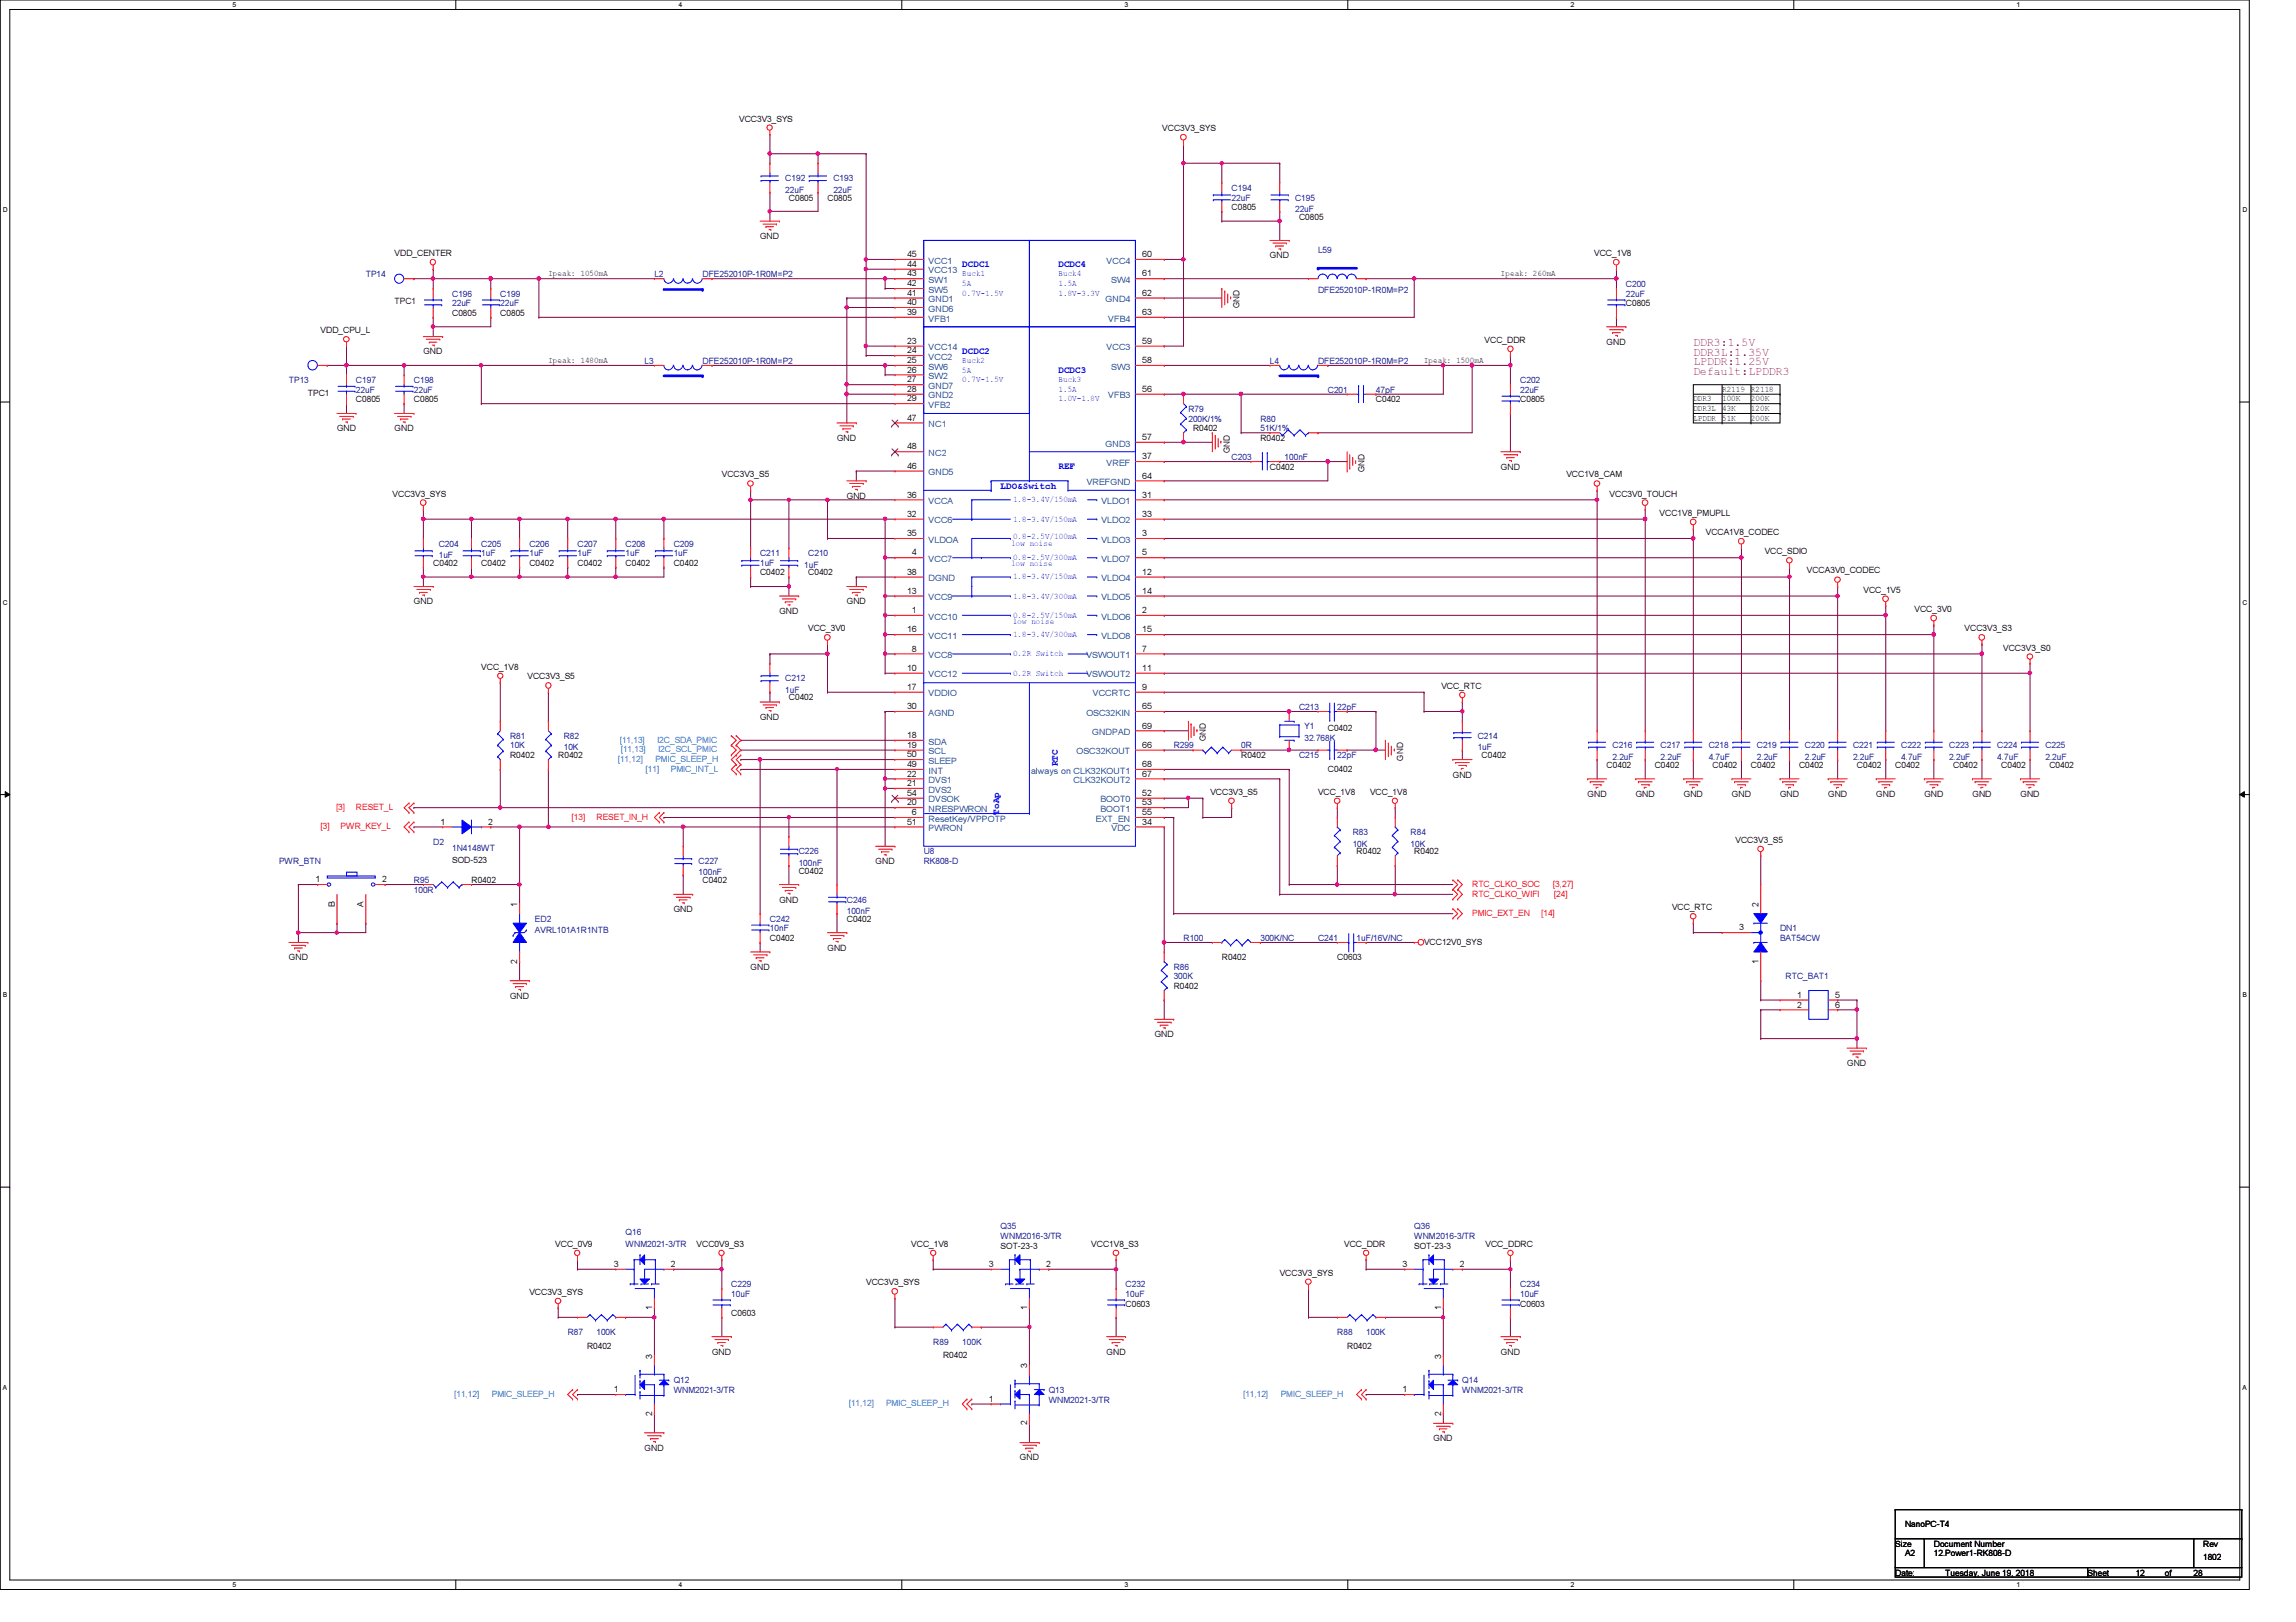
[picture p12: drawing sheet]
<svg xmlns="http://www.w3.org/2000/svg" width="297mm" height="210mm" viewBox="0 0 297 210" stroke-linecap="round" stroke-linejoin="round" font-family="sans-serif">
<defs><g id="words">
<g font-size="1.5" fill="#800000">
<text x="219.1" y="44.8">DDR3:1.5V</text>
<text x="219.1" y="46">DDR3L:1.35V</text>
<text x="219.1" y="47.2">LPDDR:1.25V</text>
<text x="219.1" y="48.5">Default:LPDDR3</text>
</g>
<g font-size="1.2" fill="#00f">
<text x="124.5" y="34.6">DCDC1</text>
<text x="136.9" y="34.6">DCDC4</text>
<text x="124.5" y="45.8">DCDC2</text>
<text x="136.9" y="48.3">DCDC3</text>
<text x="129.5" y="63.2">LDO&amp;Switch</text>
<text x="136.9" y="60.7">REF</text>
<text x="136.9" y="99.2" transform="rotate(-90 136.9 99.2)">RTC</text>
<text x="129.3" y="105.4" transform="rotate(-90 129.3 105.4)">ToAp</text>
</g>
<g font-size="1.1">
<text x="95.6" y="15.7">VCC3V3_SYS</text>
<text x="150.4" y="17">VCC3V3_SYS</text>
<text x="102.1" y="26">C0805</text>
<text x="107.1" y="26">C0805</text>
<text x="159.3" y="27.2">C0805</text>
<text x="168.1" y="28.4">C0805</text>
<text x="51.1" y="33.1">VDD_CENTER</text>
<text x="70.9" y="35.8">Ipeak: 1050mA</text>
<text x="98.3" y="30.9">GND</text>
<text x="117.3" y="33.3">45</text>
<text x="117.3" y="34.5">44</text>
<text x="117.3" y="35.8">43</text>
<text x="147.8" y="35.8">61</text>
<text x="147.8" y="33.3">60</text>
<text x="164.3" y="33.4">GND</text>
<text x="194.2" y="35.8">Ipeak: 260mA</text>
<text x="206.2" y="33.1">VCC_1V8</text>
<text x="51.1" y="39.4">TPC1</text>
<text x="58.5" y="40.9">C0805</text>
<text x="64.7" y="40.9">C0805</text>
<text x="117.3" y="37">42</text>
<text x="117.3" y="40.8">39</text>
<text x="117.3" y="38.3">41</text>
<text x="117.3" y="39.5">40</text>
<text x="147.8" y="38.3">62</text>
<text x="147.8" y="40.8">63</text>
<text x="160.4" y="39.9" transform="rotate(-90 160.4 39.9)">GND</text>
<text x="210.4" y="39.6">C0805</text>
<text x="41.5" y="43.1">VDD_CPU_L</text>
<text x="54.8" y="45.8">GND</text>
<text x="70.9" y="46.9">Ipeak: 1480mA</text>
<text x="117.3" y="44.5">23</text>
<text x="117.3" y="45.7">24</text>
<text x="117.3" y="47">25</text>
<text x="147.8" y="47">58</text>
<text x="147.8" y="44.5">59</text>
<text x="184.2" y="46.9">Ipeak: 1500mA</text>
<text x="192.1" y="44.4">VCC_DDR</text>
<text x="207.9" y="44.6">GND</text>
<text x="39.8" y="51.3">TPC1</text>
<text x="46.1" y="52.1">C0805</text>
<text x="53.5" y="52.1">C0805</text>
<text x="117.3" y="48.2">26</text>
<text x="117.3" y="51.9">29</text>
<text x="117.3" y="49.5">27</text>
<text x="117.3" y="50.7">28</text>
<text x="147.8" y="50.7">56</text>
<text x="178" y="52.1">C0402</text>
<text x="196.7" y="52.1">C0805</text>
<text x="219.1" y="51.9">DDR3</text>
<text x="219.1" y="53.2">DDR3L</text>
<text x="222.8" y="50.7">R2119</text>
<text x="222.8" y="51.9">100K</text>
<text x="222.8" y="53.2">43K</text>
<text x="226.5" y="51.9">200K</text>
<text x="226.5" y="50.7">R2118</text>
<text x="226.5" y="53.2">120K</text>
<text x="43.6" y="55.8">GND</text>
<text x="51.1" y="55.8">GND</text>
<text x="108.3" y="57.1">GND</text>
<text x="117.3" y="58.2">48</text>
<text x="117.3" y="54.4">47</text>
<text x="147.8" y="59.4">37</text>
<text x="147.8" y="56.9">57</text>
<text x="154.3" y="55.8">R0402</text>
<text x="159.1" y="58.6" transform="rotate(-90 159.1 58.6)">GND</text>
<text x="163.1" y="57.1">R0402</text>
<text x="219.1" y="54.4">LPDDR</text>
<text x="222.8" y="54.4">51K</text>
<text x="226.5" y="54.4">200K</text>
<text x="50.8" y="64.3">VCC3V3_SYS</text>
<text x="93.4" y="61.8">VCC3V3_S5</text>
<text x="109.6" y="64.5">GND</text>
<text x="117.3" y="64.4">36</text>
<text x="117.3" y="60.7">46</text>
<text x="147.8" y="61.9">64</text>
<text x="147.8" y="64.4">31</text>
<text x="164.3" y="60.8">C0402</text>
<text x="176.5" y="61.1" transform="rotate(-90 176.5 61.1)">GND</text>
<text x="194.2" y="60.8">GND</text>
<text x="202.6" y="61.8">VCC1V8_CAM</text>
<text x="208.2" y="64.3">VCC3V0_TOUCH</text>
<text x="117.3" y="66.9">32</text>
<text x="117.3" y="69.4">35</text>
<text x="118" y="71.9">4</text>
<text x="147.8" y="71.9">5</text>
<text x="147.8" y="69.4">3</text>
<text x="147.8" y="66.9">33</text>
<text x="214.7" y="66.8">VCC1V8_PMUPLL</text>
<text x="220.7" y="69.3">VCCA1V8_CODEC</text>
<text x="228.3" y="71.8">VCC_SDIO</text>
<text x="56" y="73.2">C0402</text>
<text x="62.3" y="73.2">C0402</text>
<text x="68.5" y="73.2">C0402</text>
<text x="74.7" y="73.2">C0402</text>
<text x="80.9" y="73.2">C0402</text>
<text x="87.2" y="73.2">C0402</text>
<text x="98.3" y="74.5">C0402</text>
<text x="104.6" y="74.5">C0402</text>
<text x="117.3" y="76.8">13</text>
<text x="117.3" y="74.4">38</text>
<text x="147.8" y="76.8">14</text>
<text x="147.8" y="74.4">12</text>
<text x="233.8" y="74.2">VCCA3V0_CODEC</text>
<text x="241.1" y="76.7">VCC_1V5</text>
<text x="53.5" y="78.2">GND</text>
<text x="100.8" y="79.5">GND</text>
<text x="104.6" y="81.7">VCC_3V0</text>
<text x="109.6" y="78.2">GND</text>
<text x="117.3" y="81.8">16</text>
<text x="118" y="79.3">1</text>
<text x="147.8" y="81.8">15</text>
<text x="147.8" y="79.3">2</text>
<text x="247.7" y="79.2">VCC_3V0</text>
<text x="254.2" y="81.7">VCC3V3_S3</text>
<text x="62.3" y="86.7">VCC_1V8</text>
<text x="68.2" y="87.9">VCC3V3_S5</text>
<text x="117.3" y="86.8">10</text>
<text x="117.3" y="89.3">17</text>
<text x="118" y="84.3">8</text>
<text x="147.8" y="89.3">9</text>
<text x="147.8" y="86.8">11</text>
<text x="147.8" y="84.3">7</text>
<text x="186.5" y="89.2">VCC_RTC</text>
<text x="259.2" y="84.2">VCC3V3_S0</text>
<text x="98.3" y="93.1">GND</text>
<text x="102.1" y="90.6">C0402</text>
<text x="117.3" y="91.8">30</text>
<text x="117.3" y="95.5">18</text>
<text x="147.8" y="91.8">65</text>
<text x="147.8" y="94.3">69</text>
<text x="156" y="95.9" transform="rotate(-90 156 95.9)">GND</text>
<text x="171.8" y="94.6">C0402</text>
<text x="66" y="98.1">R0402</text>
<text x="72.2" y="98.1">R0402</text>
<text x="117.3" y="96.8">19</text>
<text x="117.3" y="98">50</text>
<text x="117.3" y="99.3">49</text>
<text x="117.3" y="100.5">22</text>
<text x="117.3" y="101.7">21</text>
<text x="147.8" y="96.8">66</text>
<text x="147.8" y="100.5">67</text>
<text x="147.8" y="99.3">68</text>
<text x="160.6" y="98.1">R0402</text>
<text x="171.8" y="99.9">C0402</text>
<text x="181.5" y="98.4" transform="rotate(-90 181.5 98.4)">GND</text>
<text x="188" y="100.6">GND</text>
<text x="191.7" y="98.1">C0402</text>
<text x="207.9" y="99.4">C0402</text>
<text x="214.1" y="99.4">C0402</text>
<text x="221.6" y="99.4">C0402</text>
<text x="226.5" y="99.4">C0402</text>
<text x="232.7" y="99.4">C0402</text>
<text x="240.2" y="99.4">C0402</text>
<text x="245.2" y="99.4">C0402</text>
<text x="252.7" y="99.4">C0402</text>
<text x="258.9" y="99.4">C0402</text>
<text x="265.1" y="99.4">C0402</text>
<text x="57" y="106.7">1</text>
<text x="63.2" y="106.7">2</text>
<text x="117.3" y="106.7">51</text>
<text x="117.3" y="104.2">20</text>
<text x="117.3" y="103">54</text>
<text x="118" y="105.5">6</text>
<text x="147.8" y="106.7">34</text>
<text x="147.8" y="103">52</text>
<text x="147.8" y="104.2">53</text>
<text x="147.8" y="105.5">55</text>
<text x="156.6" y="102.9">VCC3V3_S5</text>
<text x="170.5" y="102.9">VCC_1V8</text>
<text x="177.2" y="102.9">VCC_1V8</text>
<text x="205.4" y="103.1">GND</text>
<text x="211.6" y="103.1">GND</text>
<text x="217.8" y="103.1">GND</text>
<text x="224.1" y="103.1">GND</text>
<text x="230.3" y="103.1">GND</text>
<text x="236.5" y="103.1">GND</text>
<text x="242.7" y="103.1">GND</text>
<text x="249" y="103.1">GND</text>
<text x="255.2" y="103.1">GND</text>
<text x="261.4" y="103.1">GND</text>
<text x="58.5" y="111.7">SOD-523</text>
<text x="103.3" y="113.1">C0402</text>
<text x="113.3" y="111.8">GND</text>
<text x="175.5" y="110.6">R0402</text>
<text x="183" y="110.6">R0402</text>
<text x="224.5" y="109.1">VCC3V3_S5</text>
<text x="40.8" y="114.2">1</text>
<text x="43.3" y="117.4" transform="rotate(-90 43.3 117.4)">B</text>
<text x="47" y="117.4" transform="rotate(-90 47 117.4)">A</text>
<text x="49.4" y="114.2">2</text>
<text x="61" y="114.3">R0402</text>
<text x="66.9" y="117.3" transform="rotate(-90 66.9 117.3)">1</text>
<text x="87.2" y="118">GND</text>
<text x="90.9" y="114.3">C0402</text>
<text x="100.8" y="116.8">GND</text>
<text x="109.6" y="119.3">C0402</text>
<text x="216.3" y="117.8">VCC_RTC</text>
<text x="227.5" y="117.3" transform="rotate(-90 227.5 117.3)">2</text>
<text x="37.4" y="124.2">GND</text>
<text x="66.9" y="124.7" transform="rotate(-90 66.9 124.7)">2</text>
<text x="97.1" y="125.5">GND</text>
<text x="99.6" y="121.8">C0402</text>
<text x="107.1" y="123">GND</text>
<text x="158.1" y="124.2">R0402</text>
<text x="173" y="124.2">C0603</text>
<text x="184.2" y="122.3">VCC12V0_SYS</text>
<text x="225" y="120.4">3</text>
<text x="227.5" y="124.7" transform="rotate(-90 227.5 124.7)">1</text>
<text x="66" y="129.2">GND</text>
<text x="151.8" y="128">R0402</text>
<text x="232.5" y="129.1">1</text>
<text x="232.5" y="130.4">2</text>
<text x="237.4" y="129.1">5</text>
<text x="237.4" y="130.4">6</text>
<text x="149.4" y="134.2">GND</text>
<text x="239" y="138">GND</text>
<text x="71.8" y="161.3">VCC_0V9</text>
<text x="90.1" y="161.3">VCC0V9_S3</text>
<text x="117.9" y="161.3">VCC_1V8</text>
<text x="129.5" y="161.6">SOT-23-3</text>
<text x="141.2" y="161.3">VCC1V8_S3</text>
<text x="173.9" y="161.3">VCC_DDR</text>
<text x="183" y="161.6">SOT-23-3</text>
<text x="192.2" y="161.3">VCC_DDRC</text>
<text x="68.5" y="167.6">VCC3V3_SYS</text>
<text x="79.4" y="164">3</text>
<text x="86.8" y="164">2</text>
<text x="112.1" y="166.3">VCC3V3_SYS</text>
<text x="127.9" y="164">3</text>
<text x="135.3" y="164">2</text>
<text x="165.6" y="165.1">VCC3V3_SYS</text>
<text x="181.4" y="164">3</text>
<text x="188.8" y="164">2</text>
<text x="84.4" y="169.5" transform="rotate(-90 84.4 169.5)">1</text>
<text x="94.6" y="170.3">C0603</text>
<text x="132.9" y="169.5" transform="rotate(-90 132.9 169.5)">1</text>
<text x="145.6" y="169.1">C0603</text>
<text x="186.4" y="169.5" transform="rotate(-90 186.4 169.5)">1</text>
<text x="196.7" y="169.1">C0603</text>
<text x="75.9" y="174.5">R0402</text>
<text x="84.4" y="175.8" transform="rotate(-90 84.4 175.8)">3</text>
<text x="92.1" y="175.3">GND</text>
<text x="122" y="175.8">R0402</text>
<text x="132.9" y="177.1" transform="rotate(-90 132.9 177.1)">3</text>
<text x="143.2" y="175.3">GND</text>
<text x="174.3" y="174.5">R0402</text>
<text x="186.4" y="175.8" transform="rotate(-90 186.4 175.8)">3</text>
<text x="194.2" y="175.3">GND</text>
<text x="79.4" y="180.2">1</text>
<text x="84.4" y="183.2" transform="rotate(-90 84.4 183.2)">2</text>
<text x="127.9" y="181.4">1</text>
<text x="132.9" y="184.4" transform="rotate(-90 132.9 184.4)">2</text>
<text x="181.4" y="180.2">1</text>
<text x="186.4" y="183.2" transform="rotate(-90 186.4 183.2)">2</text>
<text x="83.4" y="187.7">GND</text>
<text x="131.9" y="189">GND</text>
<text x="185.5" y="186.5">GND</text>
<text x="246.5" y="197.6">NanoPC-T4</text>
<text x="245.2" y="200.2">Size</text>
<text x="245.2" y="203.9">Date:</text>
<text x="246.5" y="201.4">A2</text>
<text x="250.2" y="200.2">Document Number</text>
<text x="250.2" y="201.4">12.Power1-RK808-D</text>
<text x="251.7" y="203.9">Tuesday, June 19, 2018</text>
<text x="270.1" y="203.9">Sheet</text>
<text x="276.3" y="203.9">12</text>
<text x="280.1" y="203.9">of</text>
<text x="283.8" y="203.9">28</text>
<text x="285" y="200.2">Rev</text>
<text x="285" y="201.9">1802</text>
</g>
<g font-size="1.1" fill="#000080">
<text x="101.6" y="23.5">C192</text>
<text x="107.8" y="23.5">C193</text>
<text x="101.6" y="24.9">22uF</text>
<text x="107.8" y="24.9">22uF</text>
<text x="159.3" y="24.7">C194</text>
<text x="159.3" y="26">22uF</text>
<text x="167.6" y="26">C195</text>
<text x="167.6" y="27.4">22uF</text>
<text x="47.3" y="35.9">TP14</text>
<text x="84.7" y="35.9">L2</text>
<text x="90.9" y="35.9">DFE252010P-1R0M=P2</text>
<text x="170.5" y="32.8">L59</text>
<text x="58.5" y="38.4">C196</text>
<text x="58.5" y="39.6">22uF</text>
<text x="64.7" y="38.4">C199</text>
<text x="64.7" y="39.6">22uF</text>
<text x="170.5" y="37.9">DFE252010P-1R0M=P2</text>
<text x="210.4" y="37.1">C200</text>
<text x="210.4" y="38.4">22uF</text>
<text x="83.4" y="47.1">L3</text>
<text x="90.9" y="47.1">DFE252010P-1R0M=P2</text>
<text x="164.3" y="47.1">L4</text>
<text x="170.5" y="47.1">DFE252010P-1R0M=P2</text>
<text x="37.4" y="49.6">TP13</text>
<text x="46.1" y="49.6">C197</text>
<text x="46.1" y="50.8">22uF</text>
<text x="53.5" y="49.6">C198</text>
<text x="53.5" y="50.8">22uF</text>
<text x="153.8" y="53.3">R79</text>
<text x="171.8" y="50.8">C201</text>
<text x="178" y="50.8">47pF</text>
<text x="196.7" y="49.6">C202</text>
<text x="196.7" y="50.8">22uF</text>
<text x="153.8" y="54.6">200K/1%</text>
<text x="159.3" y="59.5">C203</text>
<text x="163.1" y="54.6">R80</text>
<text x="163.1" y="55.8">51K/1%</text>
<text x="166.2" y="59.5">100nF</text>
<text x="56.8" y="70.7">C204</text>
<text x="62.3" y="70.7">C205</text>
<text x="62.3" y="72">1uF</text>
<text x="68.5" y="70.7">C206</text>
<text x="68.5" y="72">1uF</text>
<text x="74.7" y="70.7">C207</text>
<text x="74.7" y="72">1uF</text>
<text x="80.9" y="70.7">C208</text>
<text x="80.9" y="72">1uF</text>
<text x="87.2" y="70.7">C209</text>
<text x="87.2" y="72">1uF</text>
<text x="98.3" y="72">C211</text>
<text x="104.6" y="72">C210</text>
<text x="56.8" y="72.2">1uF</text>
<text x="98.3" y="73.2">1uF</text>
<text x="104.1" y="73.5">1uF</text>
<text x="101.6" y="88.2">C212</text>
<text x="101.6" y="89.7">1uF</text>
<text x="66" y="95.6">R81</text>
<text x="72.9" y="95.6">R82</text>
<text x="168.1" y="91.9">C213</text>
<text x="168.8" y="94.4">Y1</text>
<text x="168.8" y="95.9">32.768K</text>
<text x="173" y="91.9">22pF</text>
<text x="191.2" y="95.6">C214</text>
<text x="66" y="96.9">10K</text>
<text x="72.9" y="97.1">10K</text>
<text x="151.8" y="96.9">R299</text>
<text x="160.6" y="96.9">0R</text>
<text x="168.1" y="98.1">C215</text>
<text x="173" y="98.1">22pF</text>
<text x="191.2" y="97.1">1uF</text>
<text x="208.6" y="96.9">C216</text>
<text x="208.6" y="98.4">2.2uF</text>
<text x="214.8" y="96.9">C217</text>
<text x="214.8" y="98.4">2.2uF</text>
<text x="221.1" y="96.9">C218</text>
<text x="221.1" y="98.4">4.7uF</text>
<text x="227.3" y="96.9">C219</text>
<text x="227.3" y="98.4">2.2uF</text>
<text x="233.5" y="96.9">C220</text>
<text x="233.5" y="98.4">2.2uF</text>
<text x="239.7" y="96.9">C221</text>
<text x="239.7" y="98.4">2.2uF</text>
<text x="246" y="96.9">C222</text>
<text x="246" y="98.4">4.7uF</text>
<text x="252.2" y="96.9">C223</text>
<text x="252.2" y="98.4">2.2uF</text>
<text x="258.4" y="96.9">C224</text>
<text x="258.4" y="98.4">4.7uF</text>
<text x="264.6" y="96.9">C225</text>
<text x="264.6" y="98.4">2.2uF</text>
<text x="36.1" y="111.8">PWR_BTN</text>
<text x="56" y="109.3">D2</text>
<text x="58.5" y="110.1">1N4148WT</text>
<text x="90.4" y="111.8">C227</text>
<text x="90.4" y="113.3">100nF</text>
<text x="103.3" y="110.6">C226</text>
<text x="103.3" y="112.1">100nF</text>
<text x="119.5" y="111.8">RK808-D</text>
<text x="119.5" y="110.6">U8</text>
<text x="175" y="108.1">R83</text>
<text x="175" y="109.6">10K</text>
<text x="182.5" y="108.1">R84</text>
<text x="182.5" y="109.6">10K</text>
<text x="53.5" y="114.3">R95</text>
<text x="53.5" y="115.5">100R</text>
<text x="69.2" y="119.3">ED2</text>
<text x="99.6" y="119.3">C242</text>
<text x="109.6" y="116.8">C246</text>
<text x="109.6" y="118.3">100nF</text>
<text x="69.2" y="120.8">AVRL101A1R1NTB</text>
<text x="99.6" y="120.5">10nF</text>
<text x="151.8" y="125.5">R86</text>
<text x="153.1" y="121.8">R100</text>
<text x="163.1" y="121.8">300K/NC</text>
<text x="170.5" y="121.8">C241</text>
<text x="175.5" y="121.8">1uF/16V/NC</text>
<text x="230.3" y="120.5">DN1</text>
<text x="230.3" y="121.8">BAT54CW</text>
<text x="151.8" y="126.7">300K</text>
<text x="231" y="126.7">RTC_BAT1</text>
<text x="80.9" y="159.9">Q16</text>
<text x="80.9" y="161.3">WNM2021-3/TR</text>
<text x="129.5" y="159.1">Q35</text>
<text x="129.5" y="160.4">WNM2016-3/TR</text>
<text x="183" y="159.1">Q36</text>
<text x="183" y="160.4">WNM2016-3/TR</text>
<text x="94.6" y="166.6">C229</text>
<text x="94.6" y="167.8">10uF</text>
<text x="145.6" y="166.6">C232</text>
<text x="145.6" y="167.8">10uF</text>
<text x="196.7" y="166.6">C234</text>
<text x="196.7" y="167.8">10uF</text>
<text x="73.4" y="172.8">R87</text>
<text x="77.2" y="172.8">100K</text>
<text x="173" y="172.8">R88</text>
<text x="176.7" y="172.8">100K</text>
<text x="87.2" y="179">Q12</text>
<text x="120.7" y="174">R89</text>
<text x="124.5" y="174">100K</text>
<text x="189.2" y="179">Q14</text>
<text x="87.2" y="180.3">WNM2021-3/TR</text>
<text x="135.7" y="180.3">Q13</text>
<text x="135.7" y="181.5">WNM2021-3/TR</text>
<text x="189.2" y="180.3">WNM2021-3/TR</text>
</g>
<g font-size="1.1" fill="#004080">
<text x="120.1" y="34.1">VCC1</text>
<text x="120.1" y="35.4">VCC13</text>
<text x="143.2" y="34.1">VCC4</text>
<text x="120.1" y="36.6">SW1</text>
<text x="120.1" y="37.9">SW5</text>
<text x="120.1" y="41.6">VFB1</text>
<text x="120.1" y="39.1">GND1</text>
<text x="120.1" y="40.3">GND6</text>
<text x="143" y="39.1">GND4</text>
<text x="143.4" y="41.6">VFB4</text>
<text x="143.8" y="36.6">SW4</text>
<text x="120.1" y="45.3">VCC14</text>
<text x="120.1" y="46.6">VCC2</text>
<text x="120.1" y="47.8">SW6</text>
<text x="143.2" y="45.3">VCC3</text>
<text x="143.8" y="47.8">SW3</text>
<text x="120.1" y="49.1">SW2</text>
<text x="120.1" y="52.8">VFB2</text>
<text x="120.1" y="50.3">GND7</text>
<text x="120.1" y="51.6">GND2</text>
<text x="143.4" y="51.6">VFB3</text>
<text x="120.1" y="59">NC2</text>
<text x="120.1" y="55.3">NC1</text>
<text x="143" y="57.8">GND3</text>
<text x="120.1" y="65.2">VCCA</text>
<text x="120.1" y="61.5">GND5</text>
<text x="140.6" y="62.8">VREFGND</text>
<text x="142.5" y="65.2">VLDO1</text>
<text x="143.2" y="60.3">VREF</text>
<text x="120.1" y="67.7">VCC6</text>
<text x="120.1" y="70.2">VLDOA</text>
<text x="142.5" y="70.2">VLDO3</text>
<text x="142.5" y="67.7">VLDO2</text>
<text x="120.1" y="72.7">VCC7</text>
<text x="120.1" y="77.7">VCC9</text>
<text x="120.1" y="75.2">DGND</text>
<text x="142.5" y="72.7">VLDO7</text>
<text x="142.5" y="77.7">VLDO5</text>
<text x="142.5" y="75.2">VLDO4</text>
<text x="120.1" y="80.2">VCC10</text>
<text x="120.1" y="82.7">VCC11</text>
<text x="142.5" y="82.7">VLDO8</text>
<text x="142.5" y="80.2">VLDO6</text>
<text x="120.1" y="85.2">VCC8</text>
<text x="120.1" y="87.7">VCC12</text>
<text x="140.5" y="87.7">VSWOUT2</text>
<text x="140.5" y="85.2">VSWOUT1</text>
<text x="120.1" y="92.6">AGND</text>
<text x="120.1" y="90.1">VDDIO</text>
<text x="140.5" y="92.6">OSC32KIN</text>
<text x="141.3" y="95.1">GNDPAD</text>
<text x="141.4" y="90.1">VCCRTC</text>
<text x="120.1" y="96.4">SDA</text>
<text x="120.1" y="97.6">SCL</text>
<text x="120.1" y="98.8">SLEEP</text>
<text x="120.1" y="100.1">INT</text>
<text x="120.1" y="101.3">DVS1</text>
<text x="133.4" y="100.1">always on CLK32KOUT1</text>
<text x="138.9" y="101.3">CLK32KOUT2</text>
<text x="139.3" y="97.6">OSC32KOUT</text>
<text x="120.1" y="106.3">ResetKey/VPPOTP</text>
<text x="120.1" y="107.6">PWRON</text>
<text x="120.1" y="105.1">NRESPWRON</text>
<text x="120.1" y="102.6">DVS2</text>
<text x="120.1" y="103.8">DVSOK</text>
<text x="141.8" y="106.3">EXT_EN</text>
<text x="142.4" y="103.8">BOOT0</text>
<text x="142.4" y="105.1">BOOT1</text>
<text x="143.8" y="107.6">VDC</text>
</g>
<g font-size="1.1" fill="#00f">
<text x="124.5" y="35.8">Buck1</text>
<text x="136.9" y="35.8">Buck4</text>
<text x="124.5" y="37">5A</text>
<text x="124.5" y="38.3">0.7V-1.5V</text>
<text x="136.9" y="37">1.5A</text>
<text x="136.9" y="38.3">1.8V-3.3V</text>
<text x="124.5" y="46.9">Buck2</text>
<text x="124.5" y="48.2">5A</text>
<text x="124.5" y="49.4">0.7V-1.5V</text>
<text x="136.9" y="49.4">Buck3</text>
<text x="136.9" y="50.7">1.5A</text>
<text x="136.9" y="51.9">1.0V-1.8V</text>
<text x="131.1" y="65">1.8-3.4V/150mA</text>
<text x="130.8" y="70.6">low noise</text>
<text x="131.1" y="67.5">1.8-3.4V/150mA</text>
<text x="131.1" y="69.7">0.8-2.5V/100mA</text>
<text x="130.8" y="73.2">low noise</text>
<text x="131.1" y="75">1.8-3.4V/150mA</text>
<text x="131.1" y="77.5">1.8-3.4V/300mA</text>
<text x="131.1" y="72.5">0.8-2.5V/300mA</text>
<text x="131.1" y="80.7">low noise</text>
<text x="131.1" y="80">0.8-2.5V/150mA</text>
<text x="131.1" y="82.4">1.8-3.4V/300mA</text>
<text x="131.1" y="84.9">0.2R Switch</text>
<text x="131.1" y="87.4">0.2R Switch</text>
</g>
<g font-size="1.1" fill="#0080ff">
<text x="79.9" y="98.6">[11,12]</text>
<text x="80.2" y="96.1">[11,13]</text>
<text x="80.3" y="97.4">[11,13]</text>
<text x="83.5" y="99.9">[11]</text>
<text x="84.8" y="98.6">PMIC_SLEEP_H</text>
<text x="85" y="96.1">I2C_SDA_PMIC</text>
<text x="85.2" y="97.4">I2C_SCL_PMIC</text>
<text x="86.8" y="99.9">PMIC_INT_L</text>
<text x="58.8" y="180.8">[11,12]</text>
<text x="63.6" y="180.8">PMIC_SLEEP_H</text>
<text x="109.8" y="182">[11,12]</text>
<text x="114.6" y="182">PMIC_SLEEP_H</text>
<text x="160.8" y="180.8">[11,12]</text>
<text x="165.7" y="180.8">PMIC_SLEEP_H</text>
</g>
<g font-size="1.1" fill="#f00">
<text x="41.5" y="107.3">[3]</text>
<text x="43.5" y="104.9">[3]</text>
<text x="44.1" y="107.3">PWR_KEY_L</text>
<text x="46.1" y="104.9">RESET_L</text>
<text x="74" y="106.1">[13]</text>
<text x="77.2" y="106.1">RESET_IN_H</text>
<text x="190.5" y="114.8">RTC_CLKO_SOC</text>
<text x="190.5" y="116">RTC_CLKO_WIFI</text>
<text x="190.5" y="118.5">PMIC_EXT_EN</text>
<text x="199.4" y="118.5">[14]</text>
<text x="200.9" y="114.8">[3,27]</text>
<text x="201" y="116">[24]</text>
</g>
<g font-size=".9">
<text x="30.1" y=".9">5</text>
<text x="87.8" y=".9">4</text>
<text x="145.5" y=".9">3</text>
<text x="203.2" y=".9">2</text>
<text x="260.9" y=".9">1</text>
<text x=".4" y="27.4">D</text>
<text x="290.1" y="27.4">D</text>
<text x=".4" y="78.2">C</text>
<text x="290.1" y="78.2">C</text>
<text x=".4" y="129">B</text>
<text x="290.1" y="129">B</text>
<text x=".4" y="179.8">A</text>
<text x="290.1" y="179.8">A</text>
<text x="30.1" y="205.4">5</text>
<text x="87.8" y="205.4">4</text>
<text x="145.5" y="205.4">3</text>
<text x="203.2" y="205.4">2</text>
<text x="260.9" y="205.4">1</text>
</g>
</g></defs>
<path d="M0 0h291v205.7h-291zM1.3 1.2h288.5v203.3h-288.5z" fill="none" stroke="#000" stroke-width=".13"/>
<g fill="#fff">
<path d="M30.1 .1h.5v1h-.5z"/>
<path d="M30.1 204.6h.5v1h-.5z"/>
</g>
<path d="M59 0v1.2M59 204.5v1.2" fill="none" stroke="#000" stroke-width=".13"/>
<g fill="#fff">
<path d="M87.8 .1h.5v1h-.5z"/>
<path d="M87.8 204.6h.5v1h-.5z"/>
</g>
<path d="M116.7 0v1.2M116.7 204.5v1.2" fill="none" stroke="#000" stroke-width=".13"/>
<g fill="#fff">
<path d="M145.5 .1h.5v1h-.5z"/>
<path d="M145.5 204.6h.5v1h-.5z"/>
</g>
<path d="M174.4 0v1.2M174.4 204.5v1.2" fill="none" stroke="#000" stroke-width=".13"/>
<g fill="#fff">
<path d="M203.2 .1h.5v1h-.5z"/>
<path d="M203.2 204.6h.5v1h-.5z"/>
</g>
<path d="M232.1 0v1.2M232.1 204.5v1.2" fill="none" stroke="#000" stroke-width=".13"/>
<g fill="#fff">
<path d="M260.9 .1h.5v1h-.5z"/>
<path d="M260.9 204.6h.5v1h-.5z"/>
<path d="M.4 26.6h.6v1h-.6z"/>
<path d="M290.1 26.6h.6v1h-.6z"/>
<path d="M.4 77.4h.6v1h-.6z"/>
<path d="M290.1 77.4h.6v1h-.6z"/>
</g>
<path d="M0 52h1.3M289.8 52h1.2" fill="none" stroke="#000" stroke-width=".13"/>
<g fill="#fff">
<path d="M.4 128.2h.6v1h-.6z"/>
<path d="M290.1 128.2h.6v1h-.6z"/>
</g>
<path d="M0 102.8h1.3M.7 102.4l.6 .4-.6 .4zM289.8 102.8l.6-.4v.8zM289.8 102.8h1.2" fill="none" stroke="#000" stroke-width=".13"/>
<path d="M.7 102.4l.6 .4-.6 .4zM289.8 102.8l.6-.4v.8z" fill="#000"/>
<g fill="#fff">
<path d="M.4 179h.5v1h-.5z"/>
<path d="M290.1 179h.6v1h-.6z"/>
</g>
<g fill="none" stroke="#000" stroke-width=".13">
<path d="M219.1 49.8h11.2v4.9h-11.2zM219.1 51h11.2M219.1 52.2h11.2M219.1 53.5h11.2M222.8 54.7h.1M222.8 49.8v4.9M226.5 54.7h.1M226.5 49.8v4.9M230.3 51h.1M230.3 52.2h.1M230.3 53.5h.1M0 153.6h1.3"/>
<path d="M289.8 153.6h1.2"/>
</g>
<path d="M112.1 19.9h.1M112.1 19.9v13.7M209.1 34.8h.1M209.1 34.8v1.3M153.1 51h.1M153.1 51h7.5M160.6 56h.1M160.6 56h3.7" fill="none" stroke="#800040" stroke-width=".13"/>
<path d="M111.9 33.4h.2l.1 .2-.1 .1-.1 .1-.1-.1z" fill-rule="evenodd" fill="#f0f"/>
<path d="M111.9 33.4h.2l.1 .2-.1 .1-.1 .1-.1-.1z" fill="none" stroke="#f0f" stroke-width=".13"/>
<path d="M44.8 52.2h.1M44.8 52.2v1.3M56 42.3h.1M56 42.3v1.3M171.8 47.3h.1M171.8 47.3h14.9M150.6 99.6h.1M150.6 99.6h16.2" fill="none" stroke="#800040" stroke-width=".13"/>
<path d="M186.5 47.1h.3l.1 .1-.1 .2-.1 .1-.2-.1z" fill-rule="evenodd" fill="#f0f"/>
<path d="M186.5 47.1h.3l.1 .1-.1 .2-.1 .1-.2-.1z" fill="none" stroke="#f0f" stroke-width=".13"/>
<path d="M99.6 27.3h.1M99.6 27.3v1.3M150.6 51h.1M150.6 51h2.5M64.7 104.5h.1M64.7 104.5h51.1" fill="none" stroke="#800040" stroke-width=".13"/>
<path d="M152.9 50.8h.3l.1 .2-.1 .1-.1 .1-.2-.1z" fill-rule="evenodd" fill="#f0f"/>
<path d="M152.9 50.8h.3l.1 .2-.1 .1-.1 .1-.2-.1z" fill="none" stroke="#f0f" stroke-width=".13"/>
<path d="M150.6 59.7h.1M150.6 47.3h.1M150.6 59.7h11.2M150.6 47.3h13.7M153.1 57.2h.1M153.1 57.2h3.7M150.6 94.6h.1M150.6 87.1h.1M150.6 94.6h3.2M150.6 87.1h112" fill="none" stroke="#800040" stroke-width=".13"/>
<path d="M262.4 86.9h.4v.2v.1l-.2 .1-.2-.1z" fill-rule="evenodd" fill="#f0f"/>
<path d="M262.4 86.9h.4v.2v.1l-.2 .1-.2-.1z" fill="none" stroke="#f0f" stroke-width=".13"/>
<path d="M92.1 47.3h.1M92.1 47.3h22.4M150.6 44.8h.1M150.6 44.8h2.5M160.6 51h.1M160.6 51h13.7M110.8 74.7h.1M110.8 74.7h5" fill="none" stroke="#800040" stroke-width=".13"/>
<path d="M114.4 47.1h.2l.1 .1-.1 .2-.1 .1-.1-.1z" fill-rule="evenodd" fill="#f0f"/>
<path d="M114.4 47.1h.2l.1 .1-.1 .2-.1 .1-.1-.1z" fill="none" stroke="#f0f" stroke-width=".13"/>
<path d="M150.6 36.1h.1M150.6 36.1h18.7M166.8 92.1h.1M166.8 92.1h3.7M178 97.1h.1M178 97.1h1.2" fill="none" stroke="#800040" stroke-width=".13"/>
<path d="M177.8 96.9h.3l.1 .1-.1 .2-.1 .1-.2-.1z" fill-rule="evenodd" fill="#f0f"/>
<path d="M177.8 96.9h.3l.1 .1-.1 .2-.1 .1-.2-.1z" fill="none" stroke="#f0f" stroke-width=".13"/>
<g fill="none" stroke="#800040" stroke-width=".13">
<path d="M109.6 38.6h.1M109.6 39.8h.1M109.6 38.6h6.2M109.6 39.8h6.2M63.5 41.1h.1M63.5 41.1v1.2M110.8 61h.1M110.8 61h5M150.6 104.5h.1M150.6 100.8h.1M150.6 104.5h3.2M150.6 100.8h15"/>
<path d="M153.8 103.3h.1M153.8 103.3h1.8"/>
</g>
<path d="M109.4 39.6h.3l.1 .2-.1 .1-.2 .1-.1-.1z" fill-rule="evenodd" fill="#f0f"/>
<path d="M109.4 39.6h.3l.1 .2-.1 .1-.2 .1-.1-.1z" fill="none" stroke="#f0f" stroke-width=".13"/>
<path d="M62.3 47.3h.1M62.3 47.3h22.4M150.6 67.2h.1M150.6 67.2h62.2" fill="none" stroke="#800040" stroke-width=".13"/>
<path d="M62.1 47.1h.3v.1v.2l-.2 .1-.1-.1z" fill-rule="evenodd" fill="#f0f"/>
<path d="M62.1 47.1h.3v.1v.2l-.2 .1-.1-.1z" fill="none" stroke="#f0f" stroke-width=".13"/>
<path d="M183 36.1h.1M183 36.1h26.1M209.1 36.1h.1M209.1 36.1v1.2M62.3 47.3h.1M62.3 47.3v4.9M209.1 41.1h.1M209.1 41.1v1.2" fill="none" stroke="#800040" stroke-width=".13"/>
<path d="M208.9 35.9h.4v.1v.2l-.2 .1-.2-.1z" fill-rule="evenodd" fill="#f0f"/>
<path d="M208.9 35.9h.4v.1v.2l-.2 .1-.2-.1z" fill="none" stroke="#f0f" stroke-width=".13"/>
<path d="M182.8 35.9h.3l.1 .1-.1 .2-.1 .1-.2-.1z" fill-rule="evenodd" fill="#f0f"/>
<path d="M182.8 35.9h.3l.1 .1-.1 .2-.1 .1-.2-.1z" fill="none" stroke="#f0f" stroke-width=".13"/>
<path d="M150.6 64.7h.1M150.6 64.7h56" fill="none" stroke="#800040" stroke-width=".13"/>
<path d="M206.4 64.5h.4v.2v.1l-.2 .1-.2-.1z" fill-rule="evenodd" fill="#f0f"/>
<path d="M206.4 64.5h.4v.2v.1l-.2 .1-.2-.1z" fill="none" stroke="#f0f" stroke-width=".13"/>
<path d="M150.6 41.1h.1M150.6 57.2h.1M150.6 41.1h32.4M150.6 57.2h2.5M171.8 59.7h.1M171.8 59.7h2.5M186.7 47.3h.1M186.7 47.3h3.8" fill="none" stroke="#800040" stroke-width=".13"/>
<path d="M152.9 57h.3l.1 .2-.1 .2h-.1h-.2z" fill-rule="evenodd" fill="#f0f"/>
<path d="M152.9 57h.3l.1 .2-.1 .2h-.1h-.2z" fill="none" stroke="#f0f" stroke-width=".13"/>
<path d="M69.7 36.1h.1M69.7 36.1h15M176.7 36.1h.1M176.7 36.1h6.3M183 36.1h.1M183 36.1v5M62.3 52.2h.1M62.3 52.2h53.5M166.8 97.1h.1M166.8 97.1h3.7" fill="none" stroke="#800040" stroke-width=".13"/>
<path d="M69.5 35.9h.4v.1v.2l-.2 .1-.2-.1z" fill-rule="evenodd" fill="#f0f"/>
<path d="M69.5 35.9h.4v.1v.2l-.2 .1-.2-.1z" fill="none" stroke="#f0f" stroke-width=".13"/>
<path d="M150.6 103.3h.1M150.6 103.3h3.2M153.8 103.3h.1M153.8 103.3v1.2" fill="none" stroke="#800040" stroke-width=".13"/>
<path d="M153.6 103.1h.2l.1 .2-.1 .1-.1 .1-.1-.1z" fill-rule="evenodd" fill="#f0f"/>
<path d="M153.6 103.1h.2l.1 .2-.1 .1-.1 .1-.1-.1z" fill="none" stroke="#f0f" stroke-width=".13"/>
<g fill="none" stroke="#800040" stroke-width=".13">
<path d="M69.7 36.1h.1M69.7 36.1v5M69.7 41.1h.1M69.7 41.1h46.1M160.6 51h.1M160.6 51v5M150.6 62.2h.1M150.6 62.2h21.2M95.8 97.1h.1M95.8 95.8h.1M95.8 97.1h20M95.8 95.8h20"/>
<path d="M98.3 98.3h.1M98.3 98.3h17.5M108.3 99.6h.1M108.3 99.6h7.5"/>
</g>
<path d="M160.4 50.8h.3l.1 .2-.1 .1-.2 .1-.1-.1z" fill-rule="evenodd" fill="#f0f"/>
<path d="M160.4 50.8h.3l.1 .2-.1 .1-.2 .1-.1-.1z" fill="none" stroke="#f0f" stroke-width=".13"/>
<path d="M150.6 38.6h.1M150.6 38.6h7.5M195.4 46h.1M195.4 46v1.3" fill="none" stroke="#800040" stroke-width=".13"/>
<path d="M195.3 47.1h.2l.1 .1-.1 .2-.1 .1-.1-.1z" fill-rule="evenodd" fill="#f0f"/>
<path d="M195.3 47.1h.2l.1 .1-.1 .2-.1 .1-.1-.1z" fill="none" stroke="#f0f" stroke-width=".13"/>
<path d="M153.1 21.1h.1M153.1 21.1v12.5M170.5 56h.1M170.5 56h20M178 51h.1M186.7 47.3h.1M186.7 47.3v3.7h-8.7M114.5 92.1h.1M114.5 92.1h1.3" fill="none" stroke="#800040" stroke-width=".13"/>
<path d="M152.9 33.4h.3l.1 .2-.1 .1-.1 .1-.2-.1z" fill-rule="evenodd" fill="#f0f"/>
<path d="M152.9 33.4h.3l.1 .2-.1 .1-.1 .1-.2-.1z" fill="none" stroke="#f0f" stroke-width=".13"/>
<path d="M152.9 21h.3l.1 .1-.1 .2h-.1h-.2z" fill-rule="evenodd" fill="#f0f"/>
<path d="M152.9 21h.3l.1 .1-.1 .2h-.1h-.2z" fill="none" stroke="#f0f" stroke-width=".13"/>
<g fill="none" stroke="#800040" stroke-width=".13">
<path d="M56 34.8h.1M56 36.1h.1M56 34.8v2.5M63.5 36.1h.1M63.5 36.1v1.2M63.5 36.1h6.2M190.5 47.3h.1M190.5 47.3h4.9M64.7 88.3h.1M64.7 88.3v5M150.6 89.6h.1M150.6 89.6h33.6"/>
<path d="M88.4 107h.1M88.4 107h27.4"/>
</g>
<path d="M63.3 35.9h.3l.1 .1-.1 .2-.1 .1-.2-.1z" fill-rule="evenodd" fill="#f0f"/>
<path d="M63.3 35.9h.3l.1 .1-.1 .2-.1 .1-.2-.1z" fill="none" stroke="#f0f" stroke-width=".13"/>
<path d="M92.1 36.1h.1M92.1 36.1h23.7M114.5 37.3h.1M114.5 36.1h.1M114.5 37.3h1.3M114.5 36.1v1.2M52.3 47.3h.1M52.3 52.2h.1M52.3 47.3v1.2M52.3 52.2v1.3" fill="none" stroke="#800040" stroke-width=".13"/>
<path d="M114.4 35.9h.2l.1 .1-.1 .2-.1 .1-.1-.1z" fill-rule="evenodd" fill="#f0f"/>
<path d="M114.4 35.9h.2l.1 .1-.1 .2-.1 .1-.1-.1z" fill="none" stroke="#f0f" stroke-width=".13"/>
<g fill="none" stroke="#800040" stroke-width=".13">
<path d="M112.1 34.8h.1M112.1 33.6h.1M112.1 34.8h3.7M112.1 33.6h3.7M114.5 48.5h.1M114.5 47.3h.1M114.5 48.5h1.3M114.5 47.3v1.2M114.5 47.3h1.3M176.7 164.3h.1M176.7 163h.1M176.7 164.3h5"/>
<path d="M176.7 163v1.3M179.2 170.5h.1M186.7 169.2h.1M186.7 169.2v1.3h-7.5M189.2 164.3h.1M189.2 164.3h6.2"/>
</g>
<path d="M186.5 170.3h.3l.1 .2-.1 .1-.1 .1-.2-.1z" fill-rule="evenodd" fill="#f0f"/>
<path d="M186.5 170.3h.3l.1 .2-.1 .1-.1 .1-.2-.1z" fill="none" stroke="#f0f" stroke-width=".13"/>
<path d="M169.3 170.5h.1M169.3 166.8h.1M169.3 170.5h3.7M169.3 166.8v3.7M195.4 163h.1M195.4 163v1.3" fill="none" stroke="#800040" stroke-width=".13"/>
<path d="M195.3 164.1h.2l.1 .2-.1 .1-.1 .1-.1-.1z" fill-rule="evenodd" fill="#f0f"/>
<path d="M195.3 164.1h.2l.1 .2-.1 .1-.1 .1-.1-.1z" fill="none" stroke="#f0f" stroke-width=".13"/>
<path d="M173 114.5h.1M173 114.5h15" fill="none" stroke="#800040" stroke-width=".13"/>
<path d="M172.8 114.3h.3l.1 .2-.1 .1-.1 .1-.2-.1z" fill-rule="evenodd" fill="#f0f"/>
<path d="M172.8 114.3h.3l.1 .2-.1 .1-.1 .1-.2-.1z" fill="none" stroke="#f0f" stroke-width=".13"/>
<path d="M180.5 115.7h.1M180.5 115.7h7.5" fill="none" stroke="#800040" stroke-width=".13"/>
<path d="M180.3 115.5h.3l.1 .2-.1 .2-.1 .1-.2-.1z" fill-rule="evenodd" fill="#f0f"/>
<path d="M180.3 115.5h.3l.1 .2-.1 .2-.1 .1-.2-.1z" fill="none" stroke="#f0f" stroke-width=".13"/>
<path d="M120.7 164.3h.1M120.7 163h.1M120.7 164.3h7.5M120.7 163v1.3M144.4 163h.1M144.4 163v1.3M176.7 180.5h.1M176.7 180.5h5M186.7 182.9h.1M186.7 182.9v1.3" fill="none" stroke="#800040" stroke-width=".13"/>
<path d="M144.2 164.1h.3l.1 .2-.1 .1-.1 .1-.2-.1z" fill-rule="evenodd" fill="#f0f"/>
<path d="M144.2 164.1h.3l.1 .2-.1 .1-.1 .1-.2-.1z" fill="none" stroke="#f0f" stroke-width=".13"/>
<path d="M127 171.7h.1M133.2 169.2h.1M133.2 169.2v2.5h-6.2M135.7 164.3h.1M135.7 164.3h8.7M133.2 184.2h.1M133.2 184.2v2.5" fill="none" stroke="#800040" stroke-width=".13"/>
<path d="M133 171.6h.3l.1 .1-.1 .2-.1 .1-.2-.1z" fill-rule="evenodd" fill="#f0f"/>
<path d="M133 171.6h.3l.1 .1-.1 .2-.1 .1-.2-.1z" fill="none" stroke="#f0f" stroke-width=".13"/>
<path d="M102.1 105.8h.1M102.1 105.8h13.7M150.6 105.8h.1M150.6 105.8h1.2M144.4 170.5h.1M144.4 164.3h.1M144.4 164.3v2.5M144.4 170.5v2.5" fill="none" stroke="#800040" stroke-width=".13"/>
<path d="M101.9 105.6h.3l.1 .1-.1 .2-.1 .1-.2-.1z" fill-rule="evenodd" fill="#f0f"/>
<path d="M101.9 105.6h.3l.1 .1-.1 .2-.1 .1-.2-.1z" fill="none" stroke="#f0f" stroke-width=".13"/>
<path d="M44.8 47.3h.1M44.8 47.3h7.5M195.4 47.3h.1M195.4 47.3v2.5M150.6 129.4h.1M150.6 129.4v2.5M163.1 122h.1M163.1 122h9.9M133.2 171.7h.1M133.2 171.7v5M186.7 170.5h.1M186.7 170.5v5" fill="none" stroke="#800040" stroke-width=".13"/>
<path d="M44.6 47.1h.4v.1v.2l-.2 .1-.2-.1z" fill-rule="evenodd" fill="#f0f"/>
<path d="M44.6 47.1h.4v.1v.2l-.2 .1-.2-.1z" fill="none" stroke="#f0f" stroke-width=".13"/>
<path d="M53.5 36.1h.1M53.5 36.1h2.5M114.5 100.8h.1M114.5 102h.1M114.5 100.8h1.3M114.5 100.8v1.2M114.5 102h1.3" fill="none" stroke="#800040" stroke-width=".13"/>
<path d="M55.9 35.9h.2l.1 .1-.1 .2-.1 .1-.1-.1z" fill-rule="evenodd" fill="#f0f"/>
<path d="M55.9 35.9h.2l.1 .1-.1 .2-.1 .1-.1-.1z" fill="none" stroke="#f0f" stroke-width=".13"/>
<path d="M99.6 19.9h.1M99.6 19.9v1.2M44.8 47.3h.1M44.8 47.3v1.2" fill="none" stroke="#800040" stroke-width=".13"/>
<path d="M99.4 19.7h.3l.1 .2-.1 .1-.1 .1-.2-.1z" fill-rule="evenodd" fill="#f0f"/>
<path d="M99.4 19.7h.3l.1 .2-.1 .1-.1 .1-.2-.1z" fill="none" stroke="#f0f" stroke-width=".13"/>
<path d="M56 36.1h.1M56 36.1h7.5M56 42.3h.1M56 42.3h7.5" fill="none" stroke="#800040" stroke-width=".13"/>
<path d="M55.9 42.1h.2l.1 .1-.1 .2-.1 .1-.1-.1z" fill-rule="evenodd" fill="#f0f"/>
<path d="M55.9 42.1h.2l.1 .1-.1 .2-.1 .1-.1-.1z" fill="none" stroke="#f0f" stroke-width=".13"/>
<path d="M52.3 47.3h.1M52.3 47.3h10M56 41.1h.1M56 41.1v1.2" fill="none" stroke="#800040" stroke-width=".13"/>
<path d="M52.1 47.1h.3l.1 .1-.1 .2-.1 .1-.2-.1z" fill-rule="evenodd" fill="#f0f"/>
<path d="M52.1 47.1h.3l.1 .1-.1 .2-.1 .1-.2-.1z" fill="none" stroke="#f0f" stroke-width=".13"/>
<path d="M105.8 19.9h.1M105.8 19.9v1.2M99.6 27.3h.1M99.6 24.9h.1M99.6 24.9v2.4M105.8 24.9h.1M105.8 24.9v2.4h-6.2M42.3 47.3h.1M44.8 44.8h.1M44.8 44.8v2.5h-2.5" fill="none" stroke="#800040" stroke-width=".13"/>
<path d="M99.4 27.2h.3l.1 .1-.1 .2-.1 .1-.2-.1z" fill-rule="evenodd" fill="#f0f"/>
<path d="M99.4 27.2h.3l.1 .1-.1 .2-.1 .1-.2-.1z" fill="none" stroke="#f0f" stroke-width=".13"/>
<path d="M112.1 34.8h.1M112.1 34.8v11.2M112.1 46h.1M112.1 44.8h.1M112.1 46h3.7M112.1 44.8h3.7" fill="none" stroke="#800040" stroke-width=".13"/>
<path d="M111.9 44.6h.2l.1 .1-.1 .2-.1 .1-.1-.1z" fill-rule="evenodd" fill="#f0f"/>
<path d="M111.9 44.6h.2l.1 .1-.1 .2-.1 .1-.1-.1z" fill="none" stroke="#f0f" stroke-width=".13"/>
<path d="M111.9 34.6h.2l.1 .2-.1 .2-.1 .1-.1-.1z" fill-rule="evenodd" fill="#f0f"/>
<path d="M111.9 34.6h.2l.1 .2-.1 .2-.1 .1-.1-.1z" fill="none" stroke="#f0f" stroke-width=".13"/>
<path d="M109.6 51h.1M109.6 51h6.2M109.6 51v3.7" fill="none" stroke="#800040" stroke-width=".13"/>
<path d="M109.4 50.8h.3l.1 .2-.1 .1-.2 .1-.1-.1z" fill-rule="evenodd" fill="#f0f"/>
<path d="M109.4 50.8h.3l.1 .2-.1 .1-.2 .1-.1-.1z" fill="none" stroke="#f0f" stroke-width=".13"/>
<path d="M109.6 49.8h.1M109.6 49.8h6.2" fill="none" stroke="#800040" stroke-width=".13"/>
<path d="M109.4 49.6h.3l.1 .1-.1 .2-.2 .1-.1-.1z" fill-rule="evenodd" fill="#f0f"/>
<path d="M109.4 49.6h.3l.1 .1-.1 .2-.2 .1-.1-.1z" fill="none" stroke="#f0f" stroke-width=".13"/>
<path d="M99.6 17.4h.1M99.6 17.4v2.5M105.8 19.9h.1M105.8 19.9h6.3M109.6 39.8h.1M109.6 39.8v10M112.1 33.6h.1M112.1 33.6v1.2" fill="none" stroke="#800040" stroke-width=".13"/>
<path d="M105.6 19.7h.3l.1 .2-.1 .1-.1 .1-.2-.1z" fill-rule="evenodd" fill="#f0f"/>
<path d="M105.6 19.7h.3l.1 .2-.1 .1-.1 .1-.2-.1z" fill="none" stroke="#f0f" stroke-width=".13"/>
<path d="M99.6 19.9h.1M99.6 19.9h6.2M109.6 38.6h.1M109.6 38.6v1.2M109.6 49.8h.1M109.6 49.8v1.2M54.8 74.7h.1M54.8 74.7v1.2M102.1 75.9h.1M102.1 75.9v1.2" fill="none" stroke="#800040" stroke-width=".13"/>
<path d="M101.9 75.7h.3l.1 .2-.1 .1-.1 .1-.2-.1z" fill-rule="evenodd" fill="#f0f"/>
<path d="M101.9 75.7h.3l.1 .2-.1 .1-.1 .1-.2-.1z" fill="none" stroke="#f0f" stroke-width=".13"/>
<path d="M107.1 64.7h.1M107.1 64.7h8.7" fill="none" stroke="#800040" stroke-width=".13"/>
<path d="M106.9 64.5h.3l.1 .2-.1 .1-.2 .1-.1-.1z" fill-rule="evenodd" fill="#f0f"/>
<path d="M106.9 64.5h.3l.1 .2-.1 .1-.2 .1-.1-.1z" fill="none" stroke="#f0f" stroke-width=".13"/>
<path d="M54.8 67.2h.1M54.8 67.2v2.5M110.8 61h.1M110.8 61v1.2M114.5 67.2h.1M114.5 72.2h.1M114.5 77.1h.1M114.5 67.2h1.3M114.5 67.2v9.9M114.5 72.2h1.3M114.5 77.1h1.3" fill="none" stroke="#800040" stroke-width=".13"/>
<path d="M114.4 72h.2l.1 .1-.1 .2-.1 .1-.1-.1z" fill-rule="evenodd" fill="#f0f"/>
<path d="M114.4 72h.2l.1 .1-.1 .2-.1 .1-.1-.1z" fill="none" stroke="#f0f" stroke-width=".13"/>
<path d="M114.5 79.6h.1M114.5 77.1h.1M114.5 79.6h1.3M114.5 77.1v2.5" fill="none" stroke="#800040" stroke-width=".13"/>
<path d="M114.4 79.4h.2l.1 .2-.1 .2h-.1h-.1z" fill-rule="evenodd" fill="#f0f"/>
<path d="M114.4 79.4h.2l.1 .2-.1 .2h-.1h-.1z" fill="none" stroke="#f0f" stroke-width=".13"/>
<path d="M114.4 77h.2l.1 .1-.1 .2h-.1h-.1z" fill-rule="evenodd" fill="#f0f"/>
<path d="M114.4 77h.2l.1 .1-.1 .2h-.1h-.1z" fill="none" stroke="#f0f" stroke-width=".13"/>
<path d="M114.5 79.6h.1M114.5 79.6v2.5M114.5 82.1h.1M114.5 82.1h1.3" fill="none" stroke="#800040" stroke-width=".13"/>
<path d="M114.4 81.9h.2l.1 .2-.1 .2h-.1h-.1z" fill-rule="evenodd" fill="#f0f"/>
<path d="M114.4 81.9h.2l.1 .2-.1 .2h-.1h-.1z" fill="none" stroke="#f0f" stroke-width=".13"/>
<path d="M114.5 84.6h.1M114.5 84.6h1.3" fill="none" stroke="#800040" stroke-width=".13"/>
<path d="M114.4 84.4h.2l.1 .2-.1 .2h-.1h-.1z" fill-rule="evenodd" fill="#f0f"/>
<path d="M114.4 84.4h.2l.1 .2-.1 .2h-.1h-.1z" fill="none" stroke="#f0f" stroke-width=".13"/>
<g fill="none" stroke="#800040" stroke-width=".13">
<path d="M54.8 66h.1M54.8 67.2h.1M54.8 66v1.2M54.8 67.2h6.2M61 67.2h.1M61 67.2v2.5M110.8 74.7h.1M110.8 74.7v1.2M114.5 82.1h.1M114.5 87.1h.1M114.5 84.6h.1M114.5 82.1v5"/>
<path d="M114.5 87.1h1.3"/>
</g>
<path d="M60.8 67h.3l.1 .1-.1 .2-.1 .1-.2-.1z" fill-rule="evenodd" fill="#f0f"/>
<path d="M60.8 67h.3l.1 .1-.1 .2-.1 .1-.2-.1z" fill="none" stroke="#f0f" stroke-width=".13"/>
<path d="M54.6 67h.3l.1 .1-.1 .2-.2 .1-.1-.1z" fill-rule="evenodd" fill="#f0f"/>
<path d="M54.6 67h.3l.1 .1-.1 .2-.2 .1-.1-.1z" fill="none" stroke="#f0f" stroke-width=".13"/>
<path d="M61 67.2h.1M61 67.2h6.2M67.2 67.2h.1M67.2 67.2v2.5" fill="none" stroke="#800040" stroke-width=".13"/>
<path d="M67 67h.4v.1v.2l-.2 .1-.2-.1z" fill-rule="evenodd" fill="#f0f"/>
<path d="M67 67h.4v.1v.2l-.2 .1-.2-.1z" fill="none" stroke="#f0f" stroke-width=".13"/>
<path d="M67.2 67.2h.1M67.2 67.2h12.5M73.4 67.2h.1M73.4 67.2v2.5M79.7 67.2h.1M79.7 67.2v2.5" fill="none" stroke="#800040" stroke-width=".13"/>
<path d="M79.5 67h.3l.1 .1-.1 .2-.2 .1-.1-.1z" fill-rule="evenodd" fill="#f0f"/>
<path d="M79.5 67h.3l.1 .1-.1 .2-.2 .1-.1-.1z" fill="none" stroke="#f0f" stroke-width=".13"/>
<path d="M73.2 67h.4l.1 .1-.1 .2-.2 .1-.2-.1z" fill-rule="evenodd" fill="#f0f"/>
<path d="M73.2 67h.4l.1 .1-.1 .2-.2 .1-.2-.1z" fill="none" stroke="#f0f" stroke-width=".13"/>
<path d="M79.7 67.2h.1M79.7 67.2h34.8M85.9 67.2h.1M85.9 67.2v2.5" fill="none" stroke="#800040" stroke-width=".13"/>
<path d="M114.4 67h.2l.1 .1-.1 .2-.1 .1-.1-.1z" fill-rule="evenodd" fill="#f0f"/>
<path d="M114.4 67h.2l.1 .1-.1 .2-.1 .1-.1-.1z" fill="none" stroke="#f0f" stroke-width=".13"/>
<path d="M85.7 67h.3l.1 .1-.1 .2-.2 .1-.1-.1z" fill-rule="evenodd" fill="#f0f"/>
<path d="M85.7 67h.3l.1 .1-.1 .2-.2 .1-.1-.1z" fill="none" stroke="#f0f" stroke-width=".13"/>
<path d="M54.8 73.4h.1M54.8 73.4v1.3M61 74.7h.1M61 73.4h.1M61 73.4v1.3M67.2 73.4h.1M67.2 73.4v1.3h-6.2" fill="none" stroke="#800040" stroke-width=".13"/>
<path d="M67 74.5h.4v.1v.2h-.2h-.2z" fill-rule="evenodd" fill="#f0f"/>
<path d="M67 74.5h.4v.1v.2h-.2h-.2z" fill="none" stroke="#f0f" stroke-width=".13"/>
<path d="M67.2 74.7h.1M67.2 74.7h12.5M73.4 73.4h.1M73.4 74.7h.1M73.4 73.4v1.3" fill="none" stroke="#800040" stroke-width=".13"/>
<path d="M79.5 74.5h.3l.1 .1-.1 .2h-.2h-.1z" fill-rule="evenodd" fill="#f0f"/>
<path d="M79.5 74.5h.3l.1 .1-.1 .2h-.2h-.1z" fill="none" stroke="#f0f" stroke-width=".13"/>
<path d="M73.2 74.5h.4l.1 .1-.1 .2h-.2h-.2z" fill-rule="evenodd" fill="#f0f"/>
<path d="M73.2 74.5h.4l.1 .1-.1 .2h-.2h-.2z" fill="none" stroke="#f0f" stroke-width=".13"/>
<path d="M79.7 73.4h.1M79.7 74.7h.1M79.7 73.4v1.3M85.9 73.4h.1M85.9 73.4v1.3h-6.2M107.1 84.6h.1M107.1 84.6v5" fill="none" stroke="#800040" stroke-width=".13"/>
<path d="M106.9 84.4h.3l.1 .2-.1 .2h-.2h-.1z" fill-rule="evenodd" fill="#f0f"/>
<path d="M106.9 84.4h.3l.1 .2-.1 .2h-.2h-.1z" fill="none" stroke="#f0f" stroke-width=".13"/>
<path d="M99.6 89.6h.1M99.6 84.6h.1M99.6 84.6v1.3M99.6 89.6v1.2M99.6 84.6h7.5M107.1 89.6h.1M107.1 89.6h8.7M114.5 102h.1M114.5 102v7.5" fill="none" stroke="#800040" stroke-width=".13"/>
<path d="M114.4 101.9h.2l.1 .1-.1 .2h-.1h-.1z" fill-rule="evenodd" fill="#f0f"/>
<path d="M114.4 101.9h.2l.1 .1-.1 .2h-.1h-.1z" fill="none" stroke="#f0f" stroke-width=".13"/>
<path d="M70.9 107h.1M70.9 107h17.5M88.4 113.2h.1M88.4 107h.1M88.4 107v2.5M88.4 113.2v2.5M102.1 105.8h.1M102.1 112h.1M102.1 105.8v2.4M102.1 112v2.5" fill="none" stroke="#800040" stroke-width=".13"/>
<path d="M88.2 106.8h.3l.1 .2-.1 .2h-.2h-.1z" fill-rule="evenodd" fill="#f0f"/>
<path d="M88.2 106.8h.3l.1 .2-.1 .2h-.2h-.1z" fill="none" stroke="#f0f" stroke-width=".13"/>
<path d="M67.2 107h.1M67.2 107h3.7" fill="none" stroke="#800040" stroke-width=".13"/>
<path d="M67 106.8h.4v.2v.2h-.2h-.2z" fill-rule="evenodd" fill="#f0f"/>
<path d="M67 106.8h.4v.2v.2h-.2h-.2z" fill="none" stroke="#f0f" stroke-width=".13"/>
<path d="M70.9 89.6h.1M70.9 89.6v3.7M38.6 114.5h.1M38.6 114.5h2.5M53.5 107h.1M53.5 107h3.8M67.2 114.5h.1M67.2 114.5v2.5M38.6 120.7h.1M38.6 120.7v1.3M67.2 124.5h.1M67.2 124.5v2.4" fill="none" stroke="#800040" stroke-width=".13"/>
<path d="M67 114.3h.4v.2v.1l-.2 .1-.2-.1z" fill-rule="evenodd" fill="#f0f"/>
<path d="M67 114.3h.4v.2v.1l-.2 .1-.2-.1z" fill="none" stroke="#f0f" stroke-width=".13"/>
<path d="M70.9 99.6h.1M70.9 99.6v7.4" fill="none" stroke="#800040" stroke-width=".13"/>
<path d="M70.8 106.8h.3l.1 .2-.1 .2h-.2h-.1z" fill-rule="evenodd" fill="#f0f"/>
<path d="M70.8 106.8h.3l.1 .2-.1 .2h-.2h-.1z" fill="none" stroke="#f0f" stroke-width=".13"/>
<path d="M158.1 21.1h.1M158.1 21.1v2.5M158.1 21.1h7.5" fill="none" stroke="#800040" stroke-width=".13"/>
<path d="M157.9 21h.3l.1 .1-.1 .2h-.1h-.2z" fill-rule="evenodd" fill="#f0f"/>
<path d="M157.9 21h.3l.1 .1-.1 .2h-.1h-.2z" fill="none" stroke="#f0f" stroke-width=".13"/>
<path d="M153.1 18.7h.1M153.1 18.7v2.4M158.1 27.3h.1M158.1 28.6h.1M158.1 27.3v1.3M158.1 28.6h7.5M165.6 21.1h.1M165.6 21.1v2.5" fill="none" stroke="#800040" stroke-width=".13"/>
<path d="M165.4 28.4h.3l.1 .2-.1 .1-.2 .1-.1-.1z" fill-rule="evenodd" fill="#f0f"/>
<path d="M165.4 28.4h.3l.1 .2-.1 .1-.2 .1-.1-.1z" fill="none" stroke="#f0f" stroke-width=".13"/>
<path d="M150.6 33.6h.1M150.6 33.6h2.5M153.1 33.6h.1M153.1 21.1h.1M153.1 33.6v11.2M153.1 21.1h5M165.6 27.3h.1M165.6 28.6h.1M165.6 27.3v3.8M190.5 47.3h.1M190.5 47.3v8.7" fill="none" stroke="#800040" stroke-width=".13"/>
<path d="M190.3 47.1h.3l.1 .1-.1 .2-.2 .1-.1-.1z" fill-rule="evenodd" fill="#f0f"/>
<path d="M190.3 47.1h.3l.1 .1-.1 .2-.2 .1-.1-.1z" fill="none" stroke="#f0f" stroke-width=".13"/>
<path d="M165.6 59.7h.1M165.6 59.7h6.2M171.8 59.7h.1M171.8 59.7v2.5" fill="none" stroke="#800040" stroke-width=".13"/>
<path d="M171.6 59.5h.3l.1 .2-.1 .2h-.2h-.1z" fill-rule="evenodd" fill="#f0f"/>
<path d="M171.6 59.5h.3l.1 .2-.1 .2h-.2h-.1z" fill="none" stroke="#f0f" stroke-width=".13"/>
<path d="M114.5 92.1h.1M114.5 92.1v8.7" fill="none" stroke="#800040" stroke-width=".13"/>
<path d="M114.4 100.6h.2l.1 .2-.1 .1-.1 .1-.1-.1z" fill-rule="evenodd" fill="#f0f"/>
<path d="M114.4 100.6h.2l.1 .2-.1 .1-.1 .1-.1-.1z" fill="none" stroke="#f0f" stroke-width=".13"/>
<path d="M64.7 99.6h.1M64.7 99.6v4.9M63.5 107h.1M63.5 107h3.7" fill="none" stroke="#800040" stroke-width=".13"/>
<path d="M64.6 104.3h.3v.2v.2h-.2h-.1z" fill-rule="evenodd" fill="#f0f"/>
<path d="M64.6 104.3h.3v.2v.2h-.2h-.1z" fill="none" stroke="#f0f" stroke-width=".13"/>
<g fill="none" stroke="#800040" stroke-width=".13">
<path d="M54.8 74.7h.1M54.8 74.7h6.2M206.6 98.3h.1M206.6 98.3v2.5M212.8 98.3h.1M212.8 98.3v2.5M219.1 98.3h.1M219.1 98.3v2.5M225.3 98.3h.1M225.3 98.3v2.5M231.5 98.3h.1M231.5 98.3v2.5"/>
<path d="M237.7 98.3h.1M237.7 98.3v2.5M244 98.3h.1M244 98.3v2.5M250.2 98.3h.1M250.2 98.3v2.5M256.4 98.3h.1M256.4 98.3v2.5M262.6 87.1h.1M262.6 98.3h.1M262.6 87.1v7.5M262.6 98.3v2.5"/>
<path d="M53.5 104.5h.1M53.5 104.5h11.2"/>
</g>
<path d="M60.8 74.5h.3l.1 .1-.1 .2h-.1h-.2z" fill-rule="evenodd" fill="#f0f"/>
<path d="M60.8 74.5h.3l.1 .1-.1 .2h-.1h-.2z" fill="none" stroke="#f0f" stroke-width=".13"/>
<path d="M54.6 74.5h.3l.1 .1-.1 .2h-.2h-.1z" fill-rule="evenodd" fill="#f0f"/>
<path d="M54.6 74.5h.3l.1 .1-.1 .2h-.2h-.1z" fill="none" stroke="#f0f" stroke-width=".13"/>
<path d="M150.6 69.7h.1M150.6 72.2h.1M150.6 72.2h74.7M206.6 63.5h.1M206.6 63.5v1.2M212.8 66h.1M212.8 66v1.2M219.1 68.5h.1M219.1 68.5v1.2h-68.5" fill="none" stroke="#800040" stroke-width=".13"/>
<path d="M225.1 72h.3l.1 .1-.1 .2-.1 .1-.2-.1z" fill-rule="evenodd" fill="#f0f"/>
<path d="M225.1 72h.3l.1 .1-.1 .2-.1 .1-.2-.1z" fill="none" stroke="#f0f" stroke-width=".13"/>
<path d="M150.6 74.7h.1M150.6 74.7h80.9M231.5 74.7h.1M231.5 74.7v19.9" fill="none" stroke="#800040" stroke-width=".13"/>
<path d="M231.3 74.5h.3l.1 .1-.1 .2h-.1h-.2z" fill-rule="evenodd" fill="#f0f"/>
<path d="M231.3 74.5h.3l.1 .1-.1 .2h-.1h-.2z" fill="none" stroke="#f0f" stroke-width=".13"/>
<path d="M150.6 77.1h.1M150.6 77.1h87.1" fill="none" stroke="#800040" stroke-width=".13"/>
<path d="M237.5 77h.4l.1 .1-.1 .2h-.2h-.2z" fill-rule="evenodd" fill="#f0f"/>
<path d="M237.5 77h.4l.1 .1-.1 .2h-.2h-.2z" fill="none" stroke="#f0f" stroke-width=".13"/>
<path d="M150.6 79.6h.1M244 78.4h.1M244 78.4v1.2h-93.4" fill="none" stroke="#800040" stroke-width=".13"/>
<path d="M243.8 79.4h.3l.1 .2-.1 .2h-.2h-.1z" fill-rule="evenodd" fill="#f0f"/>
<path d="M243.8 79.4h.3l.1 .2-.1 .2h-.2h-.1z" fill="none" stroke="#f0f" stroke-width=".13"/>
<path d="M150.6 82.1h.1M150.6 82.1h99.6M250.2 82.1h.1M250.2 82.1v12.5" fill="none" stroke="#800040" stroke-width=".13"/>
<path d="M250 81.9h.3l.1 .2-.1 .2h-.2h-.1z" fill-rule="evenodd" fill="#f0f"/>
<path d="M250 81.9h.3l.1 .2-.1 .2h-.2h-.1z" fill="none" stroke="#f0f" stroke-width=".13"/>
<path d="M150.6 84.6h.1M256.4 83.4h.1M256.4 83.4v1.2h-105.8" fill="none" stroke="#800040" stroke-width=".13"/>
<path d="M256.2 84.4h.3l.1 .2-.1 .2h-.1h-.2z" fill-rule="evenodd" fill="#f0f"/>
<path d="M256.2 84.4h.3l.1 .2-.1 .2h-.1h-.2z" fill="none" stroke="#f0f" stroke-width=".13"/>
<path d="M184.2 89.6h.1M184.2 92.1h.1M184.2 89.6v2.5M184.2 92.1h5M189.2 97.1h.1M189.2 92.1h.1M189.2 90.8h.1M189.2 90.8v2.5M189.2 97.1v1.2" fill="none" stroke="#800040" stroke-width=".13"/>
<path d="M189 91.9h.3l.1 .1-.1 .2-.1 .1-.2-.1z" fill-rule="evenodd" fill="#f0f"/>
<path d="M189 91.9h.3l.1 .1-.1 .2-.1 .1-.2-.1z" fill="none" stroke="#f0f" stroke-width=".13"/>
<path d="M150.6 107h.1M150.6 107v15" fill="none" stroke="#800040" stroke-width=".13"/>
<path d="M150.4 121.8h.4v.1v.2l-.2 .1-.2-.1z" fill-rule="evenodd" fill="#f0f"/>
<path d="M150.4 121.8h.4v.1v.2l-.2 .1-.2-.1z" fill="none" stroke="#f0f" stroke-width=".13"/>
<g fill="none" stroke="#800040" stroke-width=".13">
<path d="M166.8 99.6h.1M166.8 99.6v14.9M174.3 97.1h.1M174.3 92.1h.1M174.3 92.1h3.7M178 92.1h.1M178 92.1v5h-3.7M151.8 105.8h.1M151.8 118.2h.1M151.8 105.8v12.4M151.8 118.2h36.2M165.6 100.8h.1"/>
<path d="M165.6 115.7h.1M165.6 100.8v14.9M166.8 114.5h.1M173 104.5h.1M173 112h.1M173 104.5v1.3M173 112v2.5h-6.2M180.5 104.5h.1M180.5 112h.1M180.5 104.5v1.3M180.5 112v3.7h-14.9M237.7 129.4h.1"/>
<path d="M237.7 129.4h2.5M240.2 129.4h.1M240.2 129.4v1.3M195.4 170.5h.1M195.4 170.5v2.5"/>
</g>
<path d="M240 130.5h.4v.1v.2l-.2 .1-.2-.1z" fill-rule="evenodd" fill="#f0f"/>
<path d="M240 130.5h.4v.1v.2l-.2 .1-.2-.1z" fill="none" stroke="#f0f" stroke-width=".13"/>
<path d="M227.8 134.4h.1M227.8 134.4h12.4M237.7 130.7h.1M237.7 130.7h2.5M240.2 134.4h.1M240.2 134.4v1.2" fill="none" stroke="#800040" stroke-width=".13"/>
<path d="M240 134.2h.4v.2v.1l-.2 .1-.2-.1z" fill-rule="evenodd" fill="#f0f"/>
<path d="M240 134.2h.4v.2v.1l-.2 .1-.2-.1z" fill="none" stroke="#f0f" stroke-width=".13"/>
<g fill="none" stroke="#800040" stroke-width=".13">
<path d="M195.4 53.5h.1M195.4 53.5v5M38.6 114.5h.1M38.6 114.5v6.2M47.3 119.5h.1M47.3 119.5v1.2h-3.7M219.1 119.5h.1M219.1 119.5v1.2M227.8 110.7h.1M227.8 110.7v3.8M43.6 120.7h.1M176.7 122h.1"/>
<path d="M176.7 122h6.3M219.1 120.7h.1M219.1 120.7h3.7M227.8 130.7h.1M227.8 129.4h.1M227.8 126.9h.1M227.8 126.9v2.5M227.8 130.7v3.7M227.8 130.7h2.5M227.8 129.4h2.5M240.2 130.7h.1M240.2 130.7v3.7"/>
</g>
<path d="M38.4 120.5h.3l.1 .2-.1 .1-.1 .1-.2-.1z" fill-rule="evenodd" fill="#f0f"/>
<path d="M38.4 120.5h.3l.1 .2-.1 .1-.1 .1-.2-.1z" fill="none" stroke="#f0f" stroke-width=".13"/>
<path d="M43.6 119.5h.1M43.6 119.5v1.2" fill="none" stroke="#800040" stroke-width=".13"/>
<path d="M43.4 120.5h.3l.1 .2-.1 .1-.1 .1-.2-.1z" fill-rule="evenodd" fill="#f0f"/>
<path d="M43.4 120.5h.3l.1 .2-.1 .1-.1 .1-.2-.1z" fill="none" stroke="#f0f" stroke-width=".13"/>
<path d="M85.9 105.8h.1M85.9 105.8h16.2M74.7 164.3h.1M74.7 163h.1M74.7 164.3h5M74.7 163v1.3M87.2 164.3h.1M93.4 163h.1M93.4 163v1.3h-6.2" fill="none" stroke="#800040" stroke-width=".13"/>
<path d="M93.2 164.1h.3l.1 .2-.1 .1-.2 .1-.1-.1z" fill-rule="evenodd" fill="#f0f"/>
<path d="M93.2 164.1h.3l.1 .2-.1 .1-.2 .1-.1-.1z" fill="none" stroke="#f0f" stroke-width=".13"/>
<path d="M84.7 170.5h.1M84.7 170.5v5" fill="none" stroke="#800040" stroke-width=".13"/>
<path d="M84.5 170.3h.3l.1 .2-.1 .1-.2 .1-.1-.1z" fill-rule="evenodd" fill="#f0f"/>
<path d="M84.5 170.3h.3l.1 .2-.1 .1-.2 .1-.1-.1z" fill="none" stroke="#f0f" stroke-width=".13"/>
<g fill="none" stroke="#800040" stroke-width=".13">
<path d="M97.1 64.7h.1M97.1 63.5h.1M97.1 75.9h.1M97.1 74.7h.1M97.1 64.7h10M97.1 63.5v1.2M97.1 74.7v1.2M102.1 64.7h.1M102.1 74.7h.1M102.1 74.7v1.2h-5M107.1 69.7h.1M107.1 64.7h.1"/>
<path d="M107.1 69.7h8.7M107.1 64.7v5M107.1 83.4h.1M107.1 83.4v1.2M150.6 92.1h.1M150.6 92.1h16.2M155.6 103.3h.1M155.6 105.8h.1M155.6 103.3v2.5M159.3 104.5h.1M159.3 104.5v1.3h-3.7M72.2 170.5h.1"/>
<path d="M72.2 169.2h.1M72.2 170.5h2.5M72.2 169.2v1.3M80.9 170.5h.1M84.7 169.2h.1M84.7 169.2v1.3h-3.8M93.4 164.3h.1M93.4 170.5h.1M93.4 164.3v2.5M93.4 170.5v2.5M74.7 180.5h.1M74.7 180.5h5"/>
<path d="M84.7 182.9h.1M84.7 182.9v2.5"/>
</g>
<path d="M166.6 91.9h.3l.1 .1-.1 .2-.2 .1-.1-.1z" fill-rule="evenodd" fill="#f0f"/>
<path d="M166.6 91.9h.3l.1 .1-.1 .2-.2 .1-.1-.1z" fill="none" stroke="#f0f" stroke-width=".13"/>
<path d="M108.3 99.6h.1M108.3 99.6v14.9M150.6 97.1h.1M150.6 97.1h3.7M49.8 114.5h.1M49.8 114.5h5M108.3 118.2h.1M108.3 118.2v2.5M38.6 120.7h.1M38.6 120.7h5" fill="none" stroke="#800040" stroke-width=".13"/>
<path d="M108.1 99.4h.3l.1 .1-.1 .2h-.1h-.2z" fill-rule="evenodd" fill="#f0f"/>
<path d="M108.1 99.4h.3l.1 .1-.1 .2h-.1h-.2z" fill="none" stroke="#f0f" stroke-width=".13"/>
<path d="M95.8 99.6h.1M95.8 99.6h12.5M98.3 98.3h.1M98.3 98.3v19.9" fill="none" stroke="#800040" stroke-width=".13"/>
<path d="M98.1 98.1h.4v.2v.1l-.2 .1-.2-.1z" fill-rule="evenodd" fill="#f0f"/>
<path d="M98.1 98.1h.4v.2v.1l-.2 .1-.2-.1z" fill="none" stroke="#f0f" stroke-width=".13"/>
<g fill="none" stroke="#800040" stroke-width=".13">
<path d="M219.1 69.7h.1M219.1 69.7v24.9M95.8 98.3h.1M95.8 98.3h2.5M256.4 84.6h.1M256.4 84.6v10M61 114.5h.1M67.2 107h.1M67.2 107v7.5h-6.2M98.3 122h.1M98.3 122v1.2M150.6 122h.1"/>
<path d="M150.6 122h6.2"/>
</g>
<path d="M218.9 69.5h.3l.1 .1-.1 .2-.2 .1-.1-.1z" fill-rule="evenodd" fill="#f0f"/>
<path d="M218.9 69.5h.3l.1 .1-.1 .2-.2 .1-.1-.1z" fill="none" stroke="#f0f" stroke-width=".13"/>
<path d="M206.6 64.7h.1M206.6 64.7v29.9M212.8 67.2h.1M212.8 67.2v27.4" fill="none" stroke="#800040" stroke-width=".13"/>
<path d="M212.7 67h.3l.1 .1-.1 .2-.2 .1-.1-.1z" fill-rule="evenodd" fill="#f0f"/>
<path d="M212.7 67h.3l.1 .1-.1 .2-.2 .1-.1-.1z" fill="none" stroke="#f0f" stroke-width=".13"/>
<g fill="none" stroke="#800040" stroke-width=".13">
<path d="M102.1 64.7h.1M102.1 64.7v6.2M225.3 72.2h.1M225.3 72.2v22.4M231.5 73.4h.1M231.5 73.4v1.3M237.7 77.1h.1M237.7 77.1v17.5M244 79.6h.1M244 79.6v15M250.2 80.9h.1M250.2 80.9v1.2"/>
<path d="M262.6 85.9h.1M262.6 85.9v1.2M115.8 171.7h.1M115.8 168h.1M115.8 171.7h4.9M115.8 168v3.7M195.4 164.3h.1M195.4 164.3v2.5"/>
</g>
<path d="M101.9 64.5h.3l.1 .2-.1 .1-.1 .1-.2-.1z" fill-rule="evenodd" fill="#f0f"/>
<path d="M101.9 64.5h.3l.1 .2-.1 .1-.1 .1-.2-.1z" fill="none" stroke="#f0f" stroke-width=".13"/>
<path d="M97.1 64.7h.1M97.1 64.7v6.2" fill="none" stroke="#800040" stroke-width=".13"/>
<path d="M96.9 64.5h.3l.1 .2-.1 .1-.1 .1-.2-.1z" fill-rule="evenodd" fill="#f0f"/>
<path d="M96.9 64.5h.3l.1 .2-.1 .1-.1 .1-.2-.1z" fill="none" stroke="#f0f" stroke-width=".13"/>
<path d="M160.6 97.1h.1M160.6 97.1h6.2M150.6 122h.1M150.6 122v1.2M125.7 181.7h.1M125.7 181.7h2.5" fill="none" stroke="#800040" stroke-width=".13"/>
<path d="M166.6 96.9h.3l.1 .1-.1 .2-.2 .1-.1-.1z" fill-rule="evenodd" fill="#f0f"/>
<path d="M166.6 96.9h.3l.1 .1-.1 .2-.2 .1-.1-.1z" fill="none" stroke="#f0f" stroke-width=".13"/>
<path d="M225.3 70.9h.1M225.3 70.9v1.3M237.7 75.9h.1M237.7 75.9v1.2" fill="none" stroke="#800040" stroke-width=".13"/>
<g fill="none" stroke="#f00" stroke-width=".13">
<path d="M99.6 17.4h.1M99.6 16.9v.5M153.1 18.7h.1M153.1 18.2v.5M56 34.8h.1M56 34.3v.5M98.3 28.6h2.5M98.7 29h1.8M99.1 29.3h.1M99.1 29.3h1M99.5 29.7h.2M99.7 29.7h.1"/>
<path d="M100.5 29h.1M100.8 28.6h.1M105.8 24.9h.1M105.8 21.1h.1M105.8 21.1v1.3M105.8 23.6v1.3M158.1 37.3h.1M158.1 37.3v2.5M158.5 37.7h.1M158.5 37.7v1.8M158.8 39.1h.1M158.8 38.1v1"/>
<path d="M159.2 38.4h.1M159.2 38.4v.3M164.3 31.1h2.5M164.7 31.5h1.7M165.1 31.8h.1M165.1 31.8h1M165.4 32.2h.3M165.7 32.2h.1M166.4 31.5h.1M166.8 31.1h.1M209.1 34.8h.1M209.1 34.3v.5"/>
<path d="M43.6 53.5h2.5M43.9 53.9h1.8M44.3 54.2h.1M44.3 54.2h1M44.7 54.6h.3M44.8 44.8h.1M44.8 44.3v.5M45 54.6h.1M45.7 53.9h.1M46.1 53.5h.1M51.1 53.5h2.4M51.4 53.9h1.8"/>
<path d="M51.8 54.2h.1M51.8 54.2h1M52.2 54.6h.2M52.4 54.6h.1M53.2 53.9h.1M53.5 53.5h.1M54.8 43.6h2.5M55.2 43.9h1.7M55.5 44.3h.1M55.5 44.3h1M55.9 44.7h.3M56.2 44.7h.1"/>
<path d="M56.9 43.9h.1M57.3 43.6h.1M108.3 54.7h2.5M108.7 55.1h1.7M109 55.5h.1M109 55.5h1.1M109.4 55.9h.3M109.7 55.9h.1M110.4 55.1h.1M110.8 54.7h.1M156.8 56h.1M156.8 56v2.5"/>
<path d="M157.2 56.3h.1M157.2 56.3v1.8M157.6 57.7h.1M157.6 56.7v1M157.9 57.1h.1M157.9 57.1v.3M174.3 58.5v2.5M174.6 58.8v1.8M175 59.2h.1M175 59.2v1M175.4 59.9h.1M175.4 59.6v.3"/>
<path d="M194.2 58.5h2.5M194.6 58.8h1.7M194.9 59.2h.1M194.9 59.2h1M195.3 59.6h.2M195.4 46h.1M195.4 45.6v.4M195.5 59.6h.1M196.3 58.8h.1M196.7 58.5h.1M207.9 42.3h2.5M208.2 42.7h1.8"/>
<path d="M208.6 43.1h.1M208.6 43.1h1M209 43.4h.3M209.3 43.4h.1M210 42.7h.1M210.4 42.3h.1M53.5 75.9h2.5M53.9 76.3h1.8M54.3 76.7h.1M54.3 76.7h1M54.6 77h.3M54.8 66h.1"/>
<path d="M54.8 65.4v.6M54.9 77h.1M55.7 76.3h.1M56 75.9h.1M97.1 63.5h.1M97.1 62.9v.6M100.8 77.1h2.5M101.2 77.5h1.8M101.6 77.9h.1M101.6 77.9h1M101.9 78.3h.3M102.2 78.3h.1"/>
<path d="M103 77.5h.1M103.3 77.1h.1M109.6 75.9h2.5M109.6 62.2h2.5M109.9 76.3h1.8M109.9 62.6h1.8M110.3 76.7h.1M110.3 62.9h.1M110.3 76.7h1M110.3 62.9h1M110.7 77h.2M110.7 63.3h.2"/>
<path d="M110.9 77h.1M110.9 63.3h.1M111.7 76.3h.1M111.7 62.6h.1M112.1 75.9h.1M112.1 62.2h.1M174.3 61h.1M174.6 60.6h.1M206.6 63.5h.1M206.6 62.9v.6M212.8 66h.1M212.8 65.4v.6"/>
<path d="M219.1 68.5h.1M219.1 67.9v.6M225.3 70.9h.1M225.3 70.4v.5M231.5 73.4h.1M231.5 72.9v.5M237.7 75.9h.1M237.7 75.4v.5M244 78.4h.1M244 77.9v.5M64.7 88.3h.1M64.7 93.3h.1"/>
<path d="M64.7 99.6h.1M64.7 87.8v.5M64.7 93.3v1.3M64.7 98.3v1.3M70.9 89.6h.1M70.9 89.1v.5M94.6 95.2h.1M94.6 96.4h.1M94.6 97.7h.1M94.6 95.2l.6 .6-.6 .6M94.6 96.4l.6 .7-.6 .6M95.2 96.4h.1"/>
<path d="M95.2 95.2h.1M95.2 98.9h.1M95.2 97.7h.1M95.2 95.2l.6 .6-.6 .6M95.2 98.9l-.6 .7 .6 .6M95.2 96.4l.6 .7-.6 .6M95.2 97.7l-.6 .6 .6 .6M95.8 98.9h.1M95.8 97.7h.1M95.8 98.9l-.6 .7 .6 .6M95.8 97.7l-.6 .6 .6 .6M98.3 90.8h2.5"/>
<path d="M98.7 91.2h1.8M99.1 91.6h.1M99.1 91.6h1M99.5 91.9h.2M99.7 91.9h.1M100.5 91.2h.1M100.8 90.8h.1M107.1 83.4h.1M107.1 82.9v.5M153.8 93.3h.1M153.8 93.3v2.5M154.1 93.7h.1"/>
<path d="M154.1 93.7v1.8M154.5 95.1h.1M154.5 94.1v1M154.9 94.4h.1M154.9 94.4v.3M179.2 95.8h.1M179.2 95.8v2.5M179.6 96.2h.1M179.6 96.2v1.7M180 97.6h.1M180 96.6v1M180.4 96.9h.1"/>
<path d="M180.4 96.9v.3M188 98.3h.1M188 98.3h2.5M188.3 98.7h.1M188.3 98.7h1.8M188.7 99.1h1M189.1 99.4h.1M189.1 99.4h.2M189.2 90.8h.1M189.2 90.3v.5M189.7 99.1h.1M237.7 94.6h.1"/>
<path d="M237.7 98.3h.1M237.7 94.6v1.2M237.7 97.1v1.2M250.2 80.9h.1M250.2 80.4v.5M256.4 83.4h.1M256.4 82.9v.5M262.6 85.9h.1M262.6 85.3v.6M52.9 103.9h.1M52.9 105.2h.1M52.9 107.7h.1"/>
<path d="M52.9 106.4h.1M52.9 103.9l-.6 .6 .6 .7M52.9 106.4l-.6 .6 .6 .7M53.5 103.9h.1M53.5 105.2h.1M53.5 107.7h.1M53.5 106.4h.1M53.5 103.9l-.6 .6 .6 .7M53.5 106.4l-.6 .6 .6 .7M85.3 105.2h.1M85.3 106.4h.1M85.3 105.2l-.6 .6 .6 .6"/>
<path d="M85.9 105.2h.1M85.9 106.4h.1M85.9 105.2l-.6 .6 .6 .6M87.2 115.7h2.4M87.5 116.1h1.8M87.9 116.5h.1M87.9 116.5h1M88.3 116.8h.2M88.5 116.8h.1M89.3 116.1h.1M89.6 115.7h.1M95.2 100.2h.1"/>
<path d="M95.8 100.2h.1M100.8 114.5h2.5M101.2 114.9h1.8M101.6 115.2h.1M101.6 115.2h1M101.9 115.6h.3M102.2 115.6h.1M103 114.9h.1M103.3 114.5h.1M113.3 109.5h2.5M113.7 109.9h1.7M114 110.2h.1"/>
<path d="M114 110.2h1M114.4 110.6h.2M114.6 110.6h.1M115.4 109.9h.1M115.8 109.5h.1M159.3 104.5h.1M159.3 104v.5M173 104.5h.1M173 104v.5M180.5 104.5h.1M180.5 104v.5M188 115.1h.1"/>
<path d="M188 113.9h.1M188 116.4h.1M188 118.8h.1M188 117.6h.1M188 113.9l.6 .6-.6 .6M188 115.1l.6 .6-.6 .7M188 117.6l.6 .6-.6 .6M188.6 115.1h.1M188.6 113.9h.1M188.6 116.4h.1M188.6 118.8h.1M188.6 117.6h.1"/>
<path d="M188.6 113.9l.6 .6-.6 .6M188.6 115.1l.6 .6-.6 .7M188.6 117.6l.6 .6-.6 .6M205.4 100.8h.1M205.4 100.8h2.5M205.7 101.2h.1M205.7 101.2h1.8M206.1 101.6h1M206.5 101.9h.1M206.5 101.9h.3M207.1 101.6h.1M211.6 100.8h.1"/>
<path d="M211.6 100.8h2.5M212 101.2h.1M212 101.2h1.7M212.3 101.6h1.1M212.7 101.9h.1M212.7 101.9h.3M213.4 101.6h.1M217.8 100.8h.1M217.8 100.8h2.5M218.2 101.2h.1M218.2 101.2h1.8M218.6 101.6h1"/>
<path d="M218.9 101.9h.1M218.9 101.9h.3M219.1 119.5h.1M219.1 119v.5M219.6 101.6h.1M224.1 100.8h.1M224.1 100.8h2.4M224.4 101.2h.1M224.4 101.2h1.8M224.8 101.6h1M225.2 101.9h.1M225.2 101.9h.2"/>
<path d="M225.8 101.6h.1M227.8 110.7h.1M227.8 110.2v.5M230.3 100.8h.1M230.3 100.8h2.4M230.6 101.2h.1M230.6 101.2h1.8M231 101.6h1M231.4 101.9h.1M231.4 101.9h.2M232 101.6h.1M236.5 100.8h.1"/>
<path d="M236.5 100.8h2.5M236.9 101.2h.1M236.9 101.2h1.7M237.2 101.6h1M237.6 101.9h.1M237.6 101.9h.3M238.2 101.6h.1M242.7 100.8h.1M242.7 100.8h2.5M243.1 101.2h.1M243.1 101.2h1.8M243.5 101.6h1"/>
<path d="M243.8 101.9h.1M243.8 101.9h.3M244.5 101.6h.1M249 100.8h.1M249 100.8h2.4M249.3 101.2h.1M249.3 101.2h1.8M249.7 101.6h1M250.1 101.9h.1M250.1 101.9h.2M250.7 101.6h.1M255.2 100.8h.1"/>
<path d="M255.2 100.8h2.4M255.5 101.2h.1M255.5 101.2h1.8M255.9 101.6h1M256.3 101.9h.1M256.3 101.9h.2M256.9 101.6h.1M261.4 100.8h.1M261.4 100.8h2.5M261.7 101.2h.1M261.7 101.2h1.8M262.1 101.6h1"/>
<path d="M262.5 101.9h.1M262.5 101.9h.3M263.1 101.6h.1M37.4 122h2.4M37.7 122.3h1.8M38.1 122.7h.1M38.1 122.7h1M38.5 123.1h.2M38.7 123.1h.1M39.5 122.3h.1M39.8 122h.1M66 126.9h2.5"/>
<path d="M66.4 127.3h1.7M66.7 127.7h.1M66.7 127.7h1M67.1 128.1h.2M67.3 128.1h.1M68.1 127.3h.1M68.5 126.9h.1M97.1 123.2h2.5M97.5 123.6h1.7M97.8 124h.1M97.8 124h1M98.2 124.3h.3"/>
<path d="M98.5 124.3h.1M99.2 123.6h.1M99.6 123.2h.1M107.1 120.7h2.5M107.4 121.1h1.8M107.8 121.5h.1M107.8 121.5h1M108.2 121.8h.2M108.4 121.8h.1M109.2 121.1h.1M109.6 120.7h.1M149.4 131.9h2.4"/>
<path d="M149.7 132.3h1.8M150.1 132.7h.1M150.1 132.7h1M150.5 133h.2M150.7 133h.1M151.5 132.3h.1M151.8 131.9h.1M183 122h.1M183 122h.5M239 135.6h2.5M239.3 136h1.8M239.7 136.4h.1"/>
<path d="M239.7 136.4h1M240.1 136.8h.3M240.4 136.8h.1M241.1 136h.1M241.5 135.6h.1M72.2 169.2h.1M72.2 168.7v.5M74.1 179.8h.1M74.1 179.8l-.7 .7 .7 .6M74.7 163h.1M74.7 179.8h.1M74.7 162.5v.5"/>
<path d="M74.7 179.8l-.6 .7 .6 .6M92.1 173h2.5M92.5 173.4h1.7M92.9 173.7h.1M92.9 173.7h.9M93.3 174.1h.2M93.4 163h.1M93.4 162.5v.5M93.5 174.1h.1M94.2 173.4h.1M94.6 173h.1M115.8 168h.1"/>
<path d="M115.8 167.5v.5M120.7 163h.1M120.7 162.5v.5M143.2 173h2.4M143.5 173.4h1.8M143.9 173.7h.1M143.9 173.7h1M144.3 174.1h.2M144.4 163h.1M144.4 162.5v.5M144.5 174.1h.1M145.3 173.4h.1"/>
<path d="M145.6 173h.1M169.3 166.8h.1M169.3 166.2v.6M176.1 179.8h.1M176.1 179.8l-.6 .7 .6 .6M176.7 163h.1M176.7 179.8h.1M176.7 162.5v.5M176.7 179.8l-.6 .7 .6 .6M194.2 173h2.5M194.6 173.4h1.7M194.9 173.7h.1"/>
<path d="M194.9 173.7h1M195.3 174.1h.2M195.4 163h.1M195.4 162.5v.5M195.5 174.1h.1M196.3 173.4h.1M196.7 173h.1M74.1 181.1h.1M74.7 181.1h.1M83.4 185.4h2.5M83.8 185.8h1.7M84.2 186.2h.1"/>
<path d="M84.2 186.2h1M84.5 186.6h.3M84.8 186.6h.1M85.5 185.8h.1M85.9 185.4h.1M125.1 182.3h.1M125.1 181.1h.1M125.1 181.1l-.6 .6 .6 .6M125.7 182.3h.1M125.7 181.1h.1M125.7 181.1l-.6 .6 .6 .6M131.9 186.7h2.5"/>
<path d="M132.3 187h1.8M132.7 187.4h.1M132.7 187.4h1M133.1 187.8h.2M133.3 187.8h.1M134.1 187h.1M134.4 186.7h.1M176.1 181.1h.1M176.7 181.1h.1M185.5 184.2h2.5M185.8 184.6h1.8M186.2 184.9h.1"/>
<path d="M186.2 184.9h1M186.6 185.3h.3M186.9 185.3h.1M187.6 184.6h.1M188 184.2h.1"/>
<circle cx="99.6" cy="16.5" r=".34"/>
<circle cx="153.1" cy="17.8" r=".37"/>
<circle cx="56" cy="33.9" r=".35"/>
<circle cx="209.1" cy="33.9" r=".37"/>
<circle cx="44.8" cy="43.9" r=".36"/>
<circle cx="195.4" cy="45.1" r=".35"/>
<circle cx="54.7" cy="65" r=".37"/>
<circle cx="97.1" cy="62.6" r=".36"/>
<circle cx="206.6" cy="62.6" r=".36"/>
<circle cx="212.8" cy="65" r=".37"/>
<circle cx="219" cy="67.5" r=".37"/>
<circle cx="225.3" cy="70" r=".37"/>
<circle cx="231.5" cy="72.5" r=".36"/>
<circle cx="237.7" cy="75" r=".36"/>
<circle cx="243.9" cy="77.5" r=".37"/>
<circle cx="250.2" cy="80" r=".37"/>
<circle cx="64.7" cy="87.5" r=".34"/>
<circle cx="70.9" cy="88.7" r=".35"/>
<circle cx="107" cy="82.5" r=".37"/>
<circle cx="189.2" cy="89.9" r=".35"/>
<circle cx="256.4" cy="82.5" r=".37"/>
<circle cx="262.6" cy="85" r=".36"/>
<circle cx="159.3" cy="103.6" r=".36"/>
<circle cx="173" cy="103.6" r=".36"/>
<circle cx="180.5" cy="103.6" r=".34"/>
<circle cx="219.1" cy="118.6" r=".36"/>
<circle cx="227.8" cy="109.9" r=".36"/>
<circle cx="183.8" cy="121.9" r=".37"/>
<circle cx="72.2" cy="168.4" r=".36"/>
<circle cx="74.7" cy="162.1" r=".34"/>
<circle cx="93.3" cy="162.1" r=".34"/>
<circle cx="115.7" cy="167.1" r=".37"/>
<circle cx="120.7" cy="162.1" r=".34"/>
<circle cx="144.4" cy="162.1" r=".36"/>
<circle cx="169.3" cy="165.9" r=".36"/>
<circle cx="176.7" cy="162.1" r=".34"/>
<circle cx="195.4" cy="162.1" r=".34"/>
</g>
<path d="M245.2 199.1h3.8v3.8h-3.8zM245.2 195.4h.1M245.2 195.4v3.7M245.2 195.4h44.8M249 199.1h34.8v3.8h-34.8zM283.8 199.1h6.2v3.8h-6.2zM290 195.4h.1M290 199.1h.1M290 195.4v3.7M245.2 202.9h24.9v1.2h-24.9zM270.1 202.9h19.9v1.2h-19.9z" fill="none" stroke="#000" stroke-width=".13"/>
<g fill="none" stroke="#00f" stroke-width=".13">
<path d="M85.9 36.1a.61 .61 0 0 0 .6 .6 .61 .61 0 0 0 .6-.6M87.2 36.1a.59 .59 0 0 0 .6 .6 .59 .59 0 0 0 .5-.6M88.4 36.1a.59 .59 0 0 0 .4 .5 .59 .59 0 0 0 .7-.3l.1-.2M89.6 36.1a.61 .61 0 0 0 .6 .6 .61 .61 0 0 0 .6-.6M104.7 22.8h.1M104.7 23.4h.1M104.7 22.8h2.2M104.7 23.4h2.2M105.8 23.4h.1M105.8 22.8h.1M105.8 22.4v.4M105.8 23.4v.2"/>
<path d="M64.4 95h.1M64.4 96.4h.1M64.4 97.9h.1M64.4 95l.7 .7M64.4 96.4l.7 .8M64.4 97.9l.3 .4M64.7 98.3h.1M64.7 94.6l-.3 .4M65.1 95.7h.1M65.1 97.2h.1M65.1 95.7l-.7 .7M65.1 97.2l-.7 .7"/>
<path d="M236.6 96.7h.1M236.6 96.1h.1M236.6 96.7h2.2M236.6 96.1h2.2M237.7 96.1h.1M237.7 96.7h.1M237.7 95.8v.3M237.7 96.7v.4"/>
</g>
<path d="M85.9 37.5h5" fill="none" stroke="#00f" stroke-width=".34"/>
<circle cx="90.9" cy="37.5" r=".17" fill="#00f"/>
<g fill="none" stroke="#f00" stroke-width=".13">
<path d="M63.5 37.3h.1M63.5 37.3v1.3M63.5 39.8v1.3M84.7 36.1h.1M84.7 36.1h1.2M90.9 36.1h1.2M92.1 36.1h.1M63.5 41.1h.1M161.8 59.7h.1M161.8 59.7h1.3M164.3 59.7h1.3M165.6 59.7h.1"/>
<path d="M99.6 89.6h.1M99.6 85.9h.1M99.6 85.9v1.2M99.6 88.3v1.3M206.6 94.6h.1M206.6 98.3h.1M206.6 94.6v1.2M206.6 97.1v1.2M219.1 94.6h.1M219.1 98.3h.1M219.1 94.6v1.2M219.1 97.1v1.2"/>
<path d="M54.8 114.5h.1M54.8 114.5h1.2M59.8 114.5h1.2M61 114.5h.1M88.4 113.2h.1M88.4 109.5h.1M88.4 109.5v1.2M88.4 112v1.2M150.6 129.4h.1M150.6 123.2h.1M150.6 123.2v1.3M150.6 128.2v1.2"/>
<path d="M93.4 166.8h.1M93.4 170.5h.1M93.4 166.8v1.2M93.4 169.2v1.3"/>
</g>
<g fill="none" stroke="#00f" stroke-width=".13">
<path d="M62.4 39.5h2.2M62.4 38.8h2.2M63.5 38.8h.1M63.5 39.5h.1M63.5 38.6v.2M63.5 39.5v.3M64.6 39.5h.1M64.6 38.8h.1M163.1 59.7h.2M163.3 59.7h.1M163.3 58.6h.1M163.3 58.6v2.2"/>
<path d="M164 58.6h.1M164 59.7h.1M164 59.7h.3M164 58.6v2.2M98.5 87.5h.1M98.5 88.1h.1M98.5 87.5h2.2M98.5 88.1h2.2M99.6 88.1h.1M99.6 87.5h.1M99.6 87.1v.4M99.6 88.1v.2"/>
<path d="M205.5 96.7h.1M205.5 96.1h.1M205.5 96.7h2.2M205.5 96.1h2.2M206.6 96.1h.1M206.6 96.7h.1M206.6 95.8v.3M206.6 96.7v.4M218 96.7h.1M218 96.1h.1M218 96.7h2.2M218 96.1h2.2"/>
<path d="M219.1 96.1h.1M219.1 96.7h.1M219.1 95.8v.3M219.1 96.7v.4M56 114.5l.4 .4M56.4 114.9h.1M57.1 114.1h.1M57.1 114.1l-.7 .8M57.1 114.1l.8 .8M57.9 114.9h.1M58.6 114.1h.1M58.6 114.1l-.7 .8"/>
<path d="M58.6 114.1l.8 .8M59.4 114.9h.1M59.8 114.5h.1M59.8 114.5l-.4 .4M87.3 111.1h2.2M87.3 111.8h2.2M88.4 111.8h.1M88.4 111.1h.1M88.4 110.7v.4M88.4 111.8v.2M89.5 111.1h.1M89.5 111.8h.1"/>
<path d="M150.2 127h.1M150.2 125.6h.1M150.2 127l.8 .8M150.2 125.6l.8 .7M150.6 124.5h.1M150.6 124.5l.4 .3M151 127.8h.1M151 126.3h.1M151 124.8h.1M151 127.8l-.4 .4M151 126.3l-.8 .7M151 124.8l-.8 .8"/>
<path d="M92.2 168.9h2.3M92.2 168.2h2.3M93.4 168.2h.1M93.4 168.9h.1M93.4 168v.2M93.4 168.9v.3M94.5 168.9h.1M94.5 168.2h.1"/>
</g>
<path d="M131.3 165.5h1.3l-.7 .7z" fill="#00f"/>
<path d="M131.3 165.5h1.3l-.7 .7z" fill="none" stroke="#00f" stroke-width=".13"/>
<path d="M131.3 163l.6-.6v1.3z" fill="#00f"/>
<g fill="none" stroke="#00f" stroke-width=".13">
<path d="M87.1 47.2a.61 .61 0 0 1-.6 .7 .61 .61 0 0 1-.6-.6M88.3 47.2a.59 .59 0 0 1-.5 .7 .59 .59 0 0 1-.6-.6M89.6 47.2a.6 .6 0 0 1-.5 .6 .6 .6 0 0 1-.7-.3v-.2M90.8 47.2a.61 .61 0 0 1-.5 .7 .61 .61 0 0 1-.7-.6M171.8 92.1h.2M172 92.1h.1M172 93.2h.1M172 91v2.2M172.6 93.2h.1M172.6 92.1h.1M172.6 92.1h.4M172.6 91v2.2"/>
<path d="M129.5 164.3h1.1M130.1 166.2h.1M130.1 166.2h1M130.6 163h.1M130.6 166.2h.1M130.6 164.3h.1M130.6 163h.7M130.6 163v3.2M130.7 166.8h2.5M131.3 163l.6-.6v1.3zM131.3 162.4h.1M131.3 162.4v1.3"/>
<path d="M131.4 166.2h.1M131.4 166.2h1.1M131.9 163h.1M131.9 164.3h.1M131.9 163h1.4M131.9 164.3h2.5M131.9 164.3v1.2M132.8 166.2h.1M132.8 166.2h1M133.2 166.8h.1M133.2 168h.1M133.2 166.8v1.2"/>
<path d="M133.3 163h.1M133.3 163v3.2M134.4 164.3h.1"/>
</g>
<path d="M170.5 92.1h.1M170.5 92.1h1.3M173 92.1h1.3M174.3 92.1h.1M128.2 164.3h.1M128.2 164.3h1.3M133.2 169.2h.1M133.2 168v1.2M134.4 164.3h1.3M135.7 164.3h.1" fill="none" stroke="#f00" stroke-width=".13"/>
<path d="M85.9 48.6h5" fill="none" stroke="#00f" stroke-width=".34"/>
<circle cx="90.9" cy="48.6" r=".17" fill="#00f"/>
<g fill="none" stroke="#f00" stroke-width=".13">
<path d="M41.1 47.3h1.2M42.3 47.3h.1M84.7 47.3h.1M84.7 47.3h1.2M90.9 47.3h1.2M92.1 47.3h.1M153.1 51h.1M153.1 57.2h.1M153.1 51v1.2M153.1 56v1.2M225.3 94.6h.1M225.3 98.3h.1"/>
<path d="M225.3 94.6v1.2M225.3 97.1v1.2M173 122h.1M173 122h1.3M175.5 122h1.2M176.7 122h.1"/>
</g>
<g fill="none" stroke="#00f" stroke-width=".13">
<path d="M152.7 53.4h.1M152.7 54.9h.1M152.7 53.4l.8 .7M152.7 54.9l.8 .7M153.1 56h.1M153.1 52.2l.4 .4M153.5 52.6h.1M153.5 54.1h.1M153.5 55.6h.1M153.5 52.6l-.8 .8M153.5 54.1l-.8 .8M153.5 55.6l-.4 .4"/>
<path d="M224.2 96.7h.1M224.2 96.1h.1M224.2 96.7h2.2M224.2 96.1h2.2M225.3 96.1h.1M225.3 96.7h.1M225.3 95.8v.3M225.3 96.7v.4M174.3 122h.2M174.5 122h.1M174.5 123.1h.1M174.5 120.8v2.3"/>
<path d="M175.1 123.1h.1M175.1 122h.1M175.1 122h.4M175.1 120.8v2.3"/>
<circle cx="40.4" cy="47.3" r=".62"/>
</g>
<path d="M82.8 179.2l.6-.6v1.2z" fill="#00f"/>
<path d="M82.8 179.2l.6-.6v1.2z" fill="none" stroke="#00f" stroke-width=".13"/>
<path d="M85.9 178.6l.6 .6h-1.2z" fill="#00f"/>
<g fill="none" stroke="#00f" stroke-width=".13">
<path d="M58.5 107h1.3M59.8 107h.1M61 106.1h.1M61 106.1v1.8M61 107h1.3M62.3 107h.1M82.2 178v2.5M82.8 178.7h.1M82.8 177.3h.1M82.8 177.8h.1M82.8 177.3v1.1M82.8 178.7v1"/>
<path d="M82.8 177.8h3.1M83.4 179.2h1.3M84.7 177.8h.1M84.7 179.2h.1M84.7 176.7v1.1M84.7 179.2v2.5M85.3 178.6h1.2M85.9 178.6l.6 .6h-1.2zM85.9 179.2h.1M85.9 177.8h.1M85.9 177.8v.8M85.9 179.2v1.4"/>
<path d="M86.5 178.6h.1M80.9 180.5h.1M80.9 180.5h1.3M82.2 180.5h.1M82.8 180.1h.1M82.8 180.1v1M82.8 180.6h3.1M84.7 181.7h.1M85.9 180.6h.1"/>
</g>
<path d="M84.7 175.5h.1M84.7 175.5v1.2M79.7 180.5h.1M79.7 180.5h1.2M84.7 182.9h.1M84.7 181.7v1.2" fill="none" stroke="#f00" stroke-width=".13"/>
<path d="M59.8 106.1l1.2 .9-1.2 .9z" fill-rule="evenodd" fill="#00f"/>
<g fill="none" stroke="#00f" stroke-width=".13">
<path d="M157 25.2h.1M157 25.9h.1M157 25.2h2.2M157 25.9h2.2M158.1 25.9h.1M158.1 25.2h.1M158.1 24.9v.3M158.1 25.9v.2M53.7 71.3h2.2M53.7 71.9h2.2M54.8 71.9h.1M54.8 71.3h.1"/>
<path d="M54.8 70.9v.4M54.8 71.9v.3M55.9 71.3h.1M55.9 71.9h.1M72.3 71.3h.1M72.3 71.9h.1M72.3 71.3h2.3M72.3 71.9h2.3M73.4 71.9h.1M73.4 71.3h.1M73.4 70.9v.4M73.4 71.9v.3"/>
<path d="M78.6 71.3h.1M78.6 71.9h.1M78.6 71.3h2.2M78.6 71.9h2.2M79.7 71.9h.1M79.7 71.3h.1M79.7 70.9v.4M79.7 71.9v.3M101 72.6h2.2M101 73.2h2.2M102.1 73.2h.1M102.1 72.6h.1"/>
<path d="M102.1 72.2v.4M102.1 73.2v.2M103.2 72.6h.1M103.2 73.2h.1M155.6 97.1h.1M155.6 97.1l.4 .4M156 97.5h.1M156.7 96.7h.1M156.7 96.7l.8 .8M156.7 96.7l-.7 .8M157.5 97.5h.1M158.2 96.7h.1"/>
<path d="M158.2 96.7l.8 .8M158.2 96.7l-.7 .8M159 97.5h.1M159.3 97.1l-.3 .4M165.6 93.8h.1M165.6 95.3h.1M165.6 95.3h2.5M165.6 93.8h2.5M165.6 93.8v1.5M166.2 95.8h1.2M166.2 93.3h1.2M167.4 95.8h.1"/>
<path d="M167.4 93.3h.1M168.1 95.3h.1M168.1 93.8h.1M168.1 93.8v1.5M171.8 97.1h.2M172 97.1h.1M172 98.2h.1M172 95.9v2.3M172.6 98.2h.1M172.6 97.1h.1M172.6 97.1h.4M172.6 95.9v2.3"/>
<path d="M249.1 96.7h.1M249.1 96.1h.1M249.1 96.7h2.2M249.1 96.1h2.2M250.2 96.1h.1M250.2 96.7h.1M250.2 95.8v.3M250.2 96.7v.4M59.8 106.1l1.2 .9-1.2 .9zM67.2 119.5h.1M67.2 118.2v1.3M97.2 119.7h2.3"/>
<path d="M98.3 119.7h.1M98.3 119.5v.2M99.5 119.7h.1M66.6 120.7h.1M66.6 120.7h1.3M67.2 123.2h.1M67.2 122v1.2M97.2 120.4h2.3M98.3 120.4h.1M98.3 120.4v.3M99.5 120.4h.1M122.4 171.4h.1"/>
<path d="M122.4 171.4l-.4 .3M122.4 171.4l.7 .7M123.1 172.1h.1M123.9 171.4h.1M123.9 171.4l-.8 .7M123.9 171.4l.7 .7M124.6 172.1h.1M125.3 171.4h.1M125.3 171.4l-.7 .7M125.3 171.4l.4 .3M125.7 171.7h.1M143.3 168.9h2.2"/>
<path d="M143.3 168.2h2.2M144.4 168.2h.1M144.4 168.9h.1M144.4 168v.2M144.4 168.9v.3M145.5 168.9h.1M145.5 168.2h.1M194.3 168.9h2.3M194.3 168.2h2.3M195.4 168.2h.1M195.4 168.9h.1M195.4 168v.2"/>
<path d="M195.4 168.9v.3M196.6 168.9h.1M196.6 168.2h.1"/>
<circle cx="51.6" cy="36.1" r=".59"/>
</g>
<g fill="none" stroke="#f00" stroke-width=".13">
<path d="M52.3 36.1h1.2M53.5 36.1h.1M158.1 27.3h.1M158.1 23.6h.1M158.1 23.6v1.3M158.1 26.1v1.2M54.8 73.4h.1M54.8 69.7h.1M54.8 69.7v1.2M54.8 72.2v1.2M73.4 73.4h.1M73.4 69.7h.1"/>
<path d="M73.4 69.7v1.2M73.4 72.2v1.2M79.7 73.4h.1M79.7 69.7h.1M79.7 69.7v1.2M79.7 72.2v1.2M102.1 74.7h.1M102.1 70.9h.1M102.1 70.9v1.3M102.1 73.4v1.3M154.3 97.1h.1M154.3 97.1h1.3"/>
<path d="M159.3 97.1h1.3M160.6 97.1h.1M166.8 97.1h.1M166.8 92.1h.1M166.8 92.1v1.2M166.8 95.8v1.3M170.5 97.1h.1M170.5 97.1h1.3M173 97.1h1.3M174.3 97.1h.1M250.2 94.6h.1M250.2 98.3h.1"/>
<path d="M250.2 94.6v1.2M250.2 97.1v1.2M57.3 107h.1M57.3 107h1.2M62.3 107h1.2M63.5 107h.1M98.3 118.2h.1M98.3 118.2v1.3M98.3 122h.1M98.3 120.7v1.3M120.7 171.7h.1M120.7 171.7h1.3"/>
<path d="M125.7 171.7h1.3M127 171.7h.1M144.4 166.8h.1M144.4 170.5h.1M144.4 166.8v1.2M144.4 169.2v1.3M195.4 166.8h.1M195.4 170.5h.1M195.4 166.8v1.2M195.4 169.2v1.3"/>
</g>
<path d="M66.4 119.5h1.7l-.9 1.2z" fill-rule="evenodd" fill="#00f"/>
<path d="M66.4 119.5h1.7l-.9 1.2zM66.4 121.1h.1M66.6 120.7l-.2 .4M68.1 120.4h.1M68.1 120.4l-.2 .3" fill="none" stroke="#00f" stroke-width=".13"/>
<path d="M67.2 120.7l.9 1.3h-1.7z" fill-rule="evenodd" fill="#00f"/>
<g fill="none" stroke="#00f" stroke-width=".13">
<path d="M51.2 50.6h2.2M51.2 50h2.2M52.3 50h.1M52.3 50.6h.1M52.3 49.8v.2M52.3 50.6v.4M53.4 50.6h.1M53.4 50h.1M166.7 47.2a.6 .6 0 0 1-.4 .6 .6 .6 0 0 1-.7-.3v-.2M168 47.2a.61 .61 0 0 1-.6 .7 .61 .61 0 0 1-.6-.6M169.2 47.2a.59 .59 0 0 1-.5 .7 .59 .59 0 0 1-.6-.6M170.5 47.2a.6 .6 0 0 1-.5 .6 .6 .6 0 0 1-.7-.3v-.2"/>
<path d="M175.5 51h.3M175.8 51h.1M175.8 49.9h.1M175.8 49.9v2.2M176.4 49.9h.1M176.4 51h.1M176.4 51h.3M176.4 49.9v2.2M67.2 120.7l.9 1.3h-1.7z"/>
</g>
<path d="M52.3 48.5h.1M52.3 52.2h.1M52.3 48.5v1.3M52.3 51v1.2M174.3 51h.1M174.3 51h1.2M176.7 51h1.3M178 51h.1M67.2 117h.1M67.2 117v1.2M67.2 124.5h.1M67.2 123.2v1.3" fill="none" stroke="#f00" stroke-width=".13"/>
<path d="M165.6 48.6h4.9" fill="none" stroke="#00f" stroke-width=".34"/>
<circle cx="170.5" cy="48.6" r=".17" fill="#00f"/>
<g fill="none" stroke="#f00" stroke-width=".13">
<path d="M44.8 48.5h.1M44.8 52.2h.1M44.8 48.5v1.3M44.8 51v1.2M164.3 47.3h.1M164.3 47.3h1.3M170.5 47.3h1.3M171.8 47.3h.1M67.2 73.4h.1M67.2 69.7h.1M67.2 69.7v1.2M67.2 72.2v1.2"/>
<path d="M244 94.6h.1M244 98.3h.1M244 94.6v1.2M244 97.1v1.2M102.1 112h.1M102.1 108.2h.1M102.1 108.2v1.3M102.1 110.7v1.3"/>
</g>
<g fill="none" stroke="#00f" stroke-width=".13">
<path d="M170.5 36.1a.61 .61 0 0 1 .6-.6 .61 .61 0 0 1 .6 .6M171.8 36.1a.59 .59 0 0 1 .6-.6 .59 .59 0 0 1 .6 .6M173 36.1a.61 .61 0 0 1 .6-.6 .61 .61 0 0 1 .6 .6M174.3 36.1a.59 .59 0 0 1 .6-.6 .59 .59 0 0 1 .6 .6M43.7 50.6h2.2M43.7 50h2.2M44.8 50h.1M44.8 50.6h.1M44.8 49.8v.2M44.8 50.6v.4M45.9 50.6h.1M45.9 50h.1"/>
<path d="M66.1 71.3h.1M66.1 71.9h.1M66.1 71.3h2.3M66.1 71.9h2.3M67.2 71.9h.1M67.2 71.3h.1M67.2 70.9v.4M67.2 71.9v.3M242.9 96.7h.1M242.9 96.1h.1M242.9 96.7h2.2M242.9 96.1h2.2"/>
<path d="M244 96.1h.1M244 96.7h.1M244 95.8v.3M244 96.7v.4M101 109.9h2.2M101 110.5h2.2M102.1 110.5h.1M102.1 109.9h.1M102.1 109.5v.4M102.1 110.5v.2M103.2 109.9h.1M103.2 110.5h.1"/>
</g>
<path d="M170.5 34.7h5" fill="none" stroke="#00f" stroke-width=".34"/>
<circle cx="170.5" cy="34.7" r=".17" fill="#00f"/>
<g fill="none" stroke="#f00" stroke-width=".13">
<path d="M99.6 24.9h.1M99.6 21.1h.1M99.6 21.1v1.3M99.6 23.6v1.3M115.8 33.6h.1M115.8 34.8h.1M115.8 36.1h.1M115.8 37.3h.1M115.8 38.6h.1M115.8 39.8h.1M115.8 36.1h3.7M115.8 33.6h3.7"/>
<path d="M115.8 34.8h3.7M115.8 37.3h3.7M115.8 38.6h3.7M115.8 39.8h3.7M146.9 36.1h3.7M146.9 33.6h3.7M146.9 38.6h3.7M150.6 38.6h.1M150.6 36.1h.1M150.6 33.6h.1M165.6 27.3h.1M165.6 23.6h.1"/>
<path d="M165.6 23.6v1.3M165.6 26.1v1.2M169.3 36.1h.1M169.3 36.1h1.2M175.5 36.1h1.2M176.7 36.1h.1M209.1 37.3h.1M209.1 37.3v1.3M209.1 39.8v1.3M115.8 41.1h.1M115.8 44.8h.1M115.8 46h.1"/>
<path d="M115.8 47.3h.1M115.8 48.5h.1M115.8 52.2h.1M115.8 49.8h.1M115.8 51h.1M115.8 58.5h.1M115.8 54.7h.1M115.8 41.1h3.7M115.8 44.8h3.7M115.8 46h3.7M115.8 47.3h3.7M115.8 48.5h3.7"/>
<path d="M115.8 52.2h3.7M115.8 49.8h3.7M115.8 51h3.7M115.8 58.5h3.7M115.8 54.7h3.7M146.9 41.1h3.7M146.9 44.8h3.7M146.9 47.3h3.7M146.9 51h3.7M146.9 59.7h3.7M146.9 57.2h3.7M150.6 59.7h.1"/>
<path d="M150.6 57.2h.1M150.6 51h.1M150.6 47.3h.1M150.6 44.8h.1M150.6 41.1h.1M164.3 56h.1M164.3 56h1.3M169.3 56h1.2M170.5 56h.1M195.4 49.8h.1M195.4 53.5h.1M195.4 49.8v1.2"/>
<path d="M195.4 52.2v1.3M209.1 41.1h.1M61 73.4h.1M61 69.7h.1M61 69.7v1.2M61 72.2v1.2M85.9 73.4h.1M85.9 69.7h.1M85.9 69.7v1.2M85.9 72.2v1.2M115.8 64.7h.1M115.8 67.2h.1"/>
<path d="M115.8 72.2h.1M115.8 77.1h.1M115.8 79.6h.1M115.8 69.7h.1M115.8 74.7h.1M115.8 61h.1M115.8 64.7h3.7M115.8 67.2h3.7M115.8 72.2h3.7M115.8 77.1h3.7M115.8 79.6h3.7M115.8 69.7h3.7"/>
<path d="M115.8 74.7h3.7M115.8 61h3.7M146.9 62.2h3.7M146.9 64.7h3.7M146.9 67.2h3.7M146.9 72.2h3.7M146.9 77.1h3.7M146.9 79.6h3.7M146.9 69.7h3.7M146.9 74.7h3.7M150.6 62.2h.1M150.6 72.2h.1"/>
<path d="M150.6 79.6h.1M150.6 77.1h.1M150.6 74.7h.1M150.6 69.7h.1M150.6 67.2h.1M150.6 64.7h.1M70.9 93.3h.1M70.9 99.6h.1M70.9 93.3v1.3M70.9 98.3v1.3M115.8 84.6h.1M115.8 82.1h.1"/>
<path d="M115.8 87.1h.1M115.8 92.1h.1M115.8 89.6h.1M115.8 95.8h.1M115.8 97.1h.1M115.8 98.3h.1M115.8 99.6h.1M115.8 84.6h3.7M115.8 82.1h3.7M115.8 87.1h3.7M115.8 92.1h3.7M115.8 89.6h3.7"/>
<path d="M115.8 95.8h3.7M115.8 97.1h3.7M115.8 98.3h3.7M115.8 99.6h3.7M146.9 84.6h3.7M146.9 82.1h3.7M146.9 87.1h3.7M146.9 92.1h3.7M146.9 89.6h3.7M146.9 97.1h3.7M146.9 99.6h3.7M146.9 94.6h3.7"/>
<path d="M150.6 97.1h.1M150.6 92.1h.1M150.6 99.6h.1M150.6 89.6h.1M150.6 87.1h.1M150.6 84.6h.1M150.6 82.1h.1M150.6 94.6h.1M189.2 93.3h.1M189.2 97.1h.1M189.2 93.3v1.3M189.2 95.8v1.3"/>
<path d="M256.4 94.6h.1M256.4 98.3h.1M256.4 94.6v1.2M256.4 97.1v1.2M262.6 94.6h.1M262.6 98.3h.1M262.6 94.6v1.2M262.6 97.1v1.2M41.1 114.5h.1M41.1 114.5h1.2M43.6 119.5h.1M43.6 115.7v3.8"/>
<path d="M47.3 119.5h.1M47.3 115.7v3.8M48.6 114.5h1.2M49.8 114.5h.1M108.3 118.2h.1M108.3 114.5h.1M108.3 114.5v1.2M108.3 117v1.2M115.8 105.8h.1M115.8 107h.1M115.8 104.5h.1M115.8 100.8h.1"/>
<path d="M115.8 102h.1M115.8 103.3h.1M115.8 105.8h3.7M115.8 107h3.7M115.8 103.3h3.7M115.8 104.5h3.7M115.8 100.8h3.7M115.8 102h3.7M146.9 105.8h3.7M146.9 107h3.7M146.9 103.3h3.7M146.9 104.5h3.7"/>
<path d="M146.9 100.8h3.7M150.6 107h.1M150.6 103.3h.1M150.6 104.5h.1M150.6 105.8h.1M150.6 100.8h.1M173 112h.1M173 105.8h.1M173 105.8v1.2M173 110.7v1.3M156.8 122h.1M156.8 122h1.3"/>
<path d="M161.8 122h1.3M163.1 122h.1M230.3 129.4h.1M230.3 130.7h.1M230.3 129.4h3.7M230.3 130.7h3.7M236.5 129.4h1.2M236.5 130.7h1.2M237.7 129.4h.1M237.7 130.7h.1M74.7 170.5h.1M74.7 170.5h1.2"/>
<path d="M79.7 170.5h1.2M80.9 170.5h.1"/>
</g>
<g fill="none" stroke="#00f" stroke-width=".13">
<path d="M98.5 22.8h.1M98.5 23.4h.1M98.5 22.8h2.2M98.5 23.4h2.2M99.6 23.4h.1M99.6 22.8h.1M99.6 22.4v.4M99.6 23.4v.2M119.5 31.1h13.7v11.2h-13.7zM119.5 31.1h27.4v78.4h-27.4zM133.2 31.1h13.7v11.2h-13.7zM164.4 25.2h2.3"/>
<path d="M164.4 25.9h2.3M165.6 25.9h.1M165.6 25.2h.1M165.6 24.9v.3M165.6 25.9v.2M166.7 25.2h.1M166.7 25.9h.1M208 39.5h2.2M208 38.8h2.2M209.1 38.8h.1M209.1 39.5h.1M209.1 38.6v.2"/>
<path d="M209.1 39.5v.3M210.2 39.5h.1M210.2 38.8h.1M119.5 42.3h13.7v11.2h-13.7zM133.2 42.3h13.7v16.2h-13.7zM133.2 58.5v3.7M165.6 56l.3 .3M165.9 56.3h.1M166.7 55.6h.1M166.7 55.6l-.8 .7M166.7 55.6l.7 .7M167.4 56.3h.1"/>
<path d="M168.2 55.6h.1M168.2 55.6l-.8 .7M168.2 55.6l.7 .7M168.9 56.3h.1M169.3 56h.1M169.3 56l-.4 .3M194.3 51.9h2.3M194.3 51.3h2.3M195.4 51.3h.1M195.4 51.9h.1M195.4 51v.3M195.4 51.9v.3"/>
<path d="M196.6 51.9h.1M196.6 51.3h.1M59.9 71.3h2.2M59.9 71.9h2.2M61 71.9h.1M61 71.3h.1M61 70.9v.4M61 71.9v.3M62.1 71.3h.1M62.1 71.9h.1M84.8 71.3h.1M84.8 71.9h.1"/>
<path d="M84.8 71.3h2.2M84.8 71.9h2.2M85.9 71.9h.1M85.9 71.3h.1M85.9 70.9v.4M85.9 71.9v.3M119.5 63.5h8.7M123.2 67.2h7.5M123.2 72.2h7.5M123.2 77.1h7.5M124.5 79.6h6.2M125.7 64.7h.1"/>
<path d="M125.7 67.2h.1M125.7 72.2h.1M125.7 77.1h.1M125.7 74.7h.1M125.7 64.7h5M125.7 64.7v2.5M125.7 74.7v2.4M125.7 74.7h5M127 72.2h.1M128.2 62.2h.1M128.2 63.5h.1M128.2 62.2h10"/>
<path d="M128.2 62.2v1.3M130.7 69.7h.1M130.7 72.2h.1M130.7 74.7h.1M130.7 77.1h.1M130.7 79.6h.1M130.7 69.7h-5v2.5M133.2 62.2h.1M138.2 62.2h.1M138.2 63.5h.1M138.2 62.2v1.3M138.2 63.5h8.7"/>
<path d="M140.7 64.7h1.2M140.7 67.2h1.2M140.7 72.2h1.2M140.7 69.7h1.2M140.7 77.1h1.2M140.7 74.7h1.2M140.7 79.6h1.2M141.9 64.7h.1M141.9 67.2h.1M141.9 69.7h.1M141.9 72.2h.1M141.9 74.7h.1"/>
<path d="M141.9 77.1h.1M141.9 79.6h.1M146.9 63.5h.1M70.6 95.7h.1M70.6 97.2h.1M70.6 95.7l.7 .7M70.6 97.2l.7 .7M70.9 98.3h.1M70.9 94.6l.4 .4M71.3 95h.1M71.3 96.4h.1M71.3 97.9h.1"/>
<path d="M71.3 95l-.7 .7M71.3 96.4l-.7 .8M71.3 97.9l-.4 .4M119.5 88.3h.1M119.5 88.3h27.4M123.2 84.6h7.5M124.5 82.1h6.2M124.5 87.1h6.2M130.7 82.1h.1M130.7 84.6h.1M130.7 87.1h.1M133.2 88.3v16.9"/>
<path d="M138.2 84.6h2.5M138.2 87.1h2.5M140.7 84.6h.1M140.7 87.1h.1M140.7 82.1h1.2M141.9 82.1h.1M188.1 95.5h.1M188.1 94.8h.1M188.1 95.5h2.2M188.1 94.8h2.2M189.2 94.8h.1M189.2 95.5h.1"/>
<path d="M189.2 94.6v.2M189.2 95.5v.3M255.3 96.7h.1M255.3 96.1h.1M255.3 96.7h2.2M255.3 96.1h2.2M256.4 96.1h.1M256.4 96.7h.1M256.4 95.8v.3M256.4 96.7v.4M261.5 96.7h.1M261.5 96.1h.1"/>
<path d="M261.5 96.7h2.2M261.5 96.1h2.2M262.6 96.1h.1M262.6 96.7h.1M262.6 95.8v.3M262.6 96.7v.4M42.3 113.4h6.3v.2h-6.3zM42.4 114.3h.3l.1 .2-.1 .1-.2 .1-.1-.1zM44.8 112.9h1.4v.5h-1.4zM48.1 114.3h.3l.1 .2-.1 .1-.1 .1-.2-.1zM107.2 116.1h2.2M107.2 116.7h2.2"/>
<path d="M108.3 116.7h.1M108.3 116.1h.1M108.3 115.7v.4M108.3 116.7v.3M109.4 116.1h.1M109.4 116.7h.1M119.6 105.3h13.6M133.2 105.2h.1M133.2 105.3h.1M172.6 109.6h.1M172.6 108.1h.1M172.6 109.6l.8 .8"/>
<path d="M172.6 108.1l.8 .8M173 107h.1M173 107l.4 .4M173.4 110.4h.1M173.4 108.9h.1M173.4 107.4h.1M173.4 110.4l-.4 .3M173.4 108.9l-.8 .7M173.4 107.4l-.8 .7M158.1 122h.1M158.5 121.6h.1M158.5 121.6l.7 .7"/>
<path d="M158.5 121.6l-.4 .4M159.2 122.3h.1M160 121.6h.1M160 121.6l.7 .7M160 121.6l-.8 .7M160.7 122.3h.1M161.5 121.6h.1M161.5 121.6l.3 .4M161.5 121.6l-.8 .7M234 128.2h2.5v3.7h-2.5zM76.3 170.1h.1M76.3 170.1l-.4 .4"/>
<path d="M76.3 170.1l.7 .8M77 170.9h.1M77.8 170.1h.1M77.8 170.1l-.8 .8M77.8 170.1l.8 .8M78.6 170.9h.1M79.3 170.1h.1M79.3 170.1l-.7 .8M79.3 170.1l.4 .4M79.7 170.5h.1"/>
</g>
<path d="M115.4 58.9h.1M115.4 55.2h.1M115.4 58.1l.8 .8M115.4 54.4l.8 .8M116.2 58.1l-.8 .8M116.2 54.4l-.8 .8M116.2 58.9h.1M116.2 55.2h.1M115.4 103.7h.1M115.4 102.9l.8 .8M116.2 102.9l-.8 .8M116.2 103.7h.1" fill="none" stroke="#804000" stroke-width=".13"/>
<path d="M82.8 165.5h1.2l-.6 .7z" fill="#00f"/>
<path d="M82.8 165.5h1.2l-.6 .7z" fill="none" stroke="#00f" stroke-width=".13"/>
<path d="M83.4 162.4v1.3l-.6-.7z" fill="#00f"/>
<g fill="none" stroke="#00f" stroke-width=".13">
<path d="M54.9 39.5h2.2M54.9 38.8h2.2M56 38.8h.1M56 39.5h.1M56 38.6v.2M56 39.5v.3M57.1 39.5h.1M57.1 38.8h.1M80.9 164.3h1.1M81.5 166.2h.1M81.5 166.2h1M82 163h.1"/>
<path d="M82 166.2h.1M82 164.3h.1M82 163h.8M82 163v3.2M82.2 166.8h2.5M82.8 162.4h.1M82.8 162.4v1.3M82.9 166.2h.1M82.9 166.2h1M83.4 162.4v1.3l-.6-.7zM83.4 163h.1M83.4 164.3h.1"/>
<path d="M83.4 163h1.4M83.4 164.3h2.5M83.4 164.3v1.2M84.3 166.2h.1M84.3 166.2h1M84.7 166.8h.1M84.7 168h.1M84.7 166.8v1.2M84.8 163h.1M84.8 163v3.2M85.9 164.3h.1M174.6 170.1h.1"/>
<path d="M174.6 170.1l-.3 .4M174.6 170.1l.8 .8M175.4 170.9h.1M176.1 170.1h.1M176.1 170.1l-.7 .8M176.1 170.1l.8 .8M176.9 170.9h.1M177.6 170.1h.1M177.6 170.1l-.7 .8M177.6 170.1l.4 .4M178 170.5h.1"/>
</g>
<g fill="none" stroke="#f00" stroke-width=".13">
<path d="M56 37.3h.1M56 37.3v1.3M56 39.8v1.3M56 41.1h.1M79.7 164.3h.1M79.7 164.3h1.2M84.7 169.2h.1M84.7 168v1.2M85.9 164.3h1.3M87.2 164.3h.1M173 170.5h.1M173 170.5h1.3"/>
<path d="M178 170.5h1.2M179.2 170.5h.1"/>
</g>
<path d="M227.8 122l.8 1.2h-1.7z" fill-rule="evenodd" fill="#00f"/>
<path d="M227.8 119.5v2.5M226.5 120.7h1.3M226.9 122h.1M226.9 122h1.7M227.8 122l.8 1.2h-1.7zM227.8 120.7h.1M227.8 122h.1" fill="none" stroke="#00f" stroke-width=".13"/>
<path d="M226.9 118.2h1.7l-.8 1.3z" fill-rule="evenodd" fill="#00f"/>
<path d="M226.9 118.2h1.7l-.8 1.3zM226.9 119.5h.1M226.9 119.5h1.7" fill="none" stroke="#00f" stroke-width=".13"/>
<path d="M227.6 120.5h.3l.1 .2-.1 .1-.2 .1-.1-.1z" fill-rule="evenodd" fill="#00f"/>
<g fill="none" stroke="#00f" stroke-width=".13">
<path d="M230.4 96.7h.1M230.4 96.1h.1M230.4 96.7h2.2M230.4 96.1h2.2M231.5 96.1h.1M231.5 96.7h.1M231.5 95.8v.3M231.5 96.7v.4M180.1 109.6h.1M180.1 108.1h.1M180.1 109.6l.7 .8M180.1 108.1l.7 .8"/>
<path d="M180.5 107h.1M180.5 107l.3 .4M180.8 110.4h.1M180.8 108.9h.1M180.8 107.4h.1M180.8 110.4l-.3 .3M180.8 108.9l-.7 .7M180.8 107.4l-.7 .7M227.6 120.5h.3l.1 .2-.1 .1-.2 .1-.1-.1z"/>
</g>
<g fill="none" stroke="#f00" stroke-width=".13">
<path d="M231.5 94.6h.1M231.5 98.3h.1M231.5 94.6v1.2M231.5 97.1v1.2M180.5 112h.1M180.5 105.8h.1M180.5 105.8v1.2M180.5 110.7v1.3M227.8 114.5h.1M227.8 114.5v3.7M222.8 120.7h.1M222.8 120.7h3.7"/>
<path d="M227.8 126.9h.1M227.8 123.2v3.7"/>
</g>
<path d="M184.9 179.2l.6-.6v1.2z" fill="#00f"/>
<path d="M184.9 179.2l.6-.6v1.2z" fill="none" stroke="#00f" stroke-width=".13"/>
<path d="M187.3 179.2l.7-.6 .6 .6z" fill="#00f"/>
<g fill="none" stroke="#00f" stroke-width=".13">
<path d="M184.2 178v2.5M184.9 178.7h.1M184.9 177.3h.1M184.9 177.8h.1M184.9 177.3v1.1M184.9 178.7v1M184.9 177.8h3.1M185.5 179.2h1.2M186.7 177.8h.1M186.7 179.2h.1M186.7 176.7v1.1M186.7 179.2v2.5"/>
<path d="M187.3 179.2l.7-.6 .6 .6zM187.3 178.6h1.3M188 179.2h.1M188 177.8h.1M188 177.8v.8M188 179.2v1.4M188.6 178.6h.1M183 180.5h.1M183 180.5h1.2M184.2 180.5h.1M184.9 180.1h.1M184.9 180.1v1"/>
<path d="M184.9 180.6h3.1M186.7 181.7h.1M188 180.6h.1"/>
</g>
<path d="M186.7 175.5h.1M186.7 175.5v1.2M181.7 180.5h.1M181.7 180.5h1.3M186.7 182.9h.1M186.7 181.7v1.2" fill="none" stroke="#f00" stroke-width=".13"/>
<path d="M184.9 165.5h1.2l-.6 .7z" fill="#00f"/>
<path d="M184.9 165.5h1.2l-.6 .7z" fill="none" stroke="#00f" stroke-width=".13"/>
<path d="M185.5 162.4v1.3l-.6-.7z" fill="#00f"/>
<g fill="none" stroke="#00f" stroke-width=".13">
<path d="M96 72.6h.1M96 73.2h.1M96 72.6h2.2M96 73.2h2.2M97.1 73.2h.1M97.1 72.6h.1M97.1 72.2v.4M97.1 73.2v.2M183 164.3h1.1M183.6 166.2h.1M183.6 166.2h1M184.1 163h.1"/>
<path d="M184.1 166.2h.1M184.1 164.3h.1M184.1 163h.8M184.1 163v3.2M184.2 166.8h2.5M184.9 162.4h.1M184.9 162.4v1.3M185 166.2h.1M185 166.2h1M185.5 162.4v1.3l-.6-.7zM185.5 163h.1M185.5 164.3h.1"/>
<path d="M185.5 163h1.4M185.5 164.3h2.5M185.5 164.3v1.2M186.3 166.2h.1M186.3 166.2h1M186.7 166.8h.1M186.7 168h.1M186.7 166.8v1.2M186.9 163h.1M186.9 163v3.2M188 164.3h.1"/>
</g>
<path d="M97.1 74.7h.1M97.1 70.9h.1M97.1 70.9v1.3M97.1 73.4v1.3M181.7 164.3h.1M181.7 164.3h1.3M186.7 169.2h.1M186.7 168v1.2M188 164.3h1.2M189.2 164.3h.1" fill="none" stroke="#f00" stroke-width=".13"/>
<path d="M131.3 180.5l.6-.7v1.3z" fill="#00f"/>
<path d="M131.3 180.5l.6-.7v1.3z" fill="none" stroke="#00f" stroke-width=".13"/>
<path d="M134.4 179.8l.7 .7h-1.3z" fill="#00f"/>
<g fill="none" stroke="#00f" stroke-width=".13">
<path d="M211.7 96.7h.1M211.7 96.1h.1M211.7 96.7h2.2M211.7 96.1h2.2M212.8 96.1h.1M212.8 96.7h.1M212.8 95.8v.3M212.8 96.7v.4M130.7 179.2v2.5M131.3 180h.1M131.3 178.6h.1M131.3 179.1h.1"/>
<path d="M131.3 178.6v1M131.3 180v.9M131.3 179.1h3.1M133.2 179.1h.1M133.2 178v1.1M133.8 179.8h1.3M134.4 179.8l.7 .7h-1.3zM134.4 179.1h.1M134.4 179.1v.7M135.1 179.8h.1M129.5 181.7h.1M129.5 181.7h1.2"/>
<path d="M130.7 181.7h.1M131.3 181.3h.1M131.3 181.3v1M131.3 181.8h3.1M131.9 180.5h1.3M133.2 180.5h.1M133.2 182.9h.1M133.2 180.5v2.4M134.4 181.8h.1M134.4 180.5h.1M134.4 180.5v1.3"/>
</g>
<path d="M212.8 94.6h.1M212.8 98.3h.1M212.8 94.6v1.2M212.8 97.1v1.2M133.2 176.7h.1M133.2 176.7v1.3M128.2 181.7h.1M128.2 181.7h1.3M133.2 184.2h.1M133.2 182.9v1.3" fill="none" stroke="#f00" stroke-width=".13"/>
<path d="M111.9 33.4h.2l.1 .2-.1 .1-.1 .1-.1-.1z" fill-rule="evenodd" fill="#f0f"/>
<path d="M111.9 33.4h.2l.1 .2-.1 .1-.1 .1-.1-.1z" fill="none" stroke="#f0f" stroke-width=".13"/>
<path d="M186.5 47.1h.3l.1 .1-.1 .2-.1 .1-.2-.1z" fill-rule="evenodd" fill="#f0f"/>
<path d="M186.5 47.1h.3l.1 .1-.1 .2-.1 .1-.2-.1z" fill="none" stroke="#f0f" stroke-width=".13"/>
<path d="M152.9 50.8h.3l.1 .2-.1 .1-.1 .1-.2-.1z" fill-rule="evenodd" fill="#f0f"/>
<path d="M152.9 50.8h.3l.1 .2-.1 .1-.1 .1-.2-.1z" fill="none" stroke="#f0f" stroke-width=".13"/>
<path d="M262.4 86.9h.4v.2v.1l-.2 .1-.2-.1z" fill-rule="evenodd" fill="#f0f"/>
<path d="M262.4 86.9h.4v.2v.1l-.2 .1-.2-.1z" fill="none" stroke="#f0f" stroke-width=".13"/>
<path d="M114.4 47.1h.2l.1 .1-.1 .2-.1 .1-.1-.1z" fill-rule="evenodd" fill="#f0f"/>
<path d="M114.4 47.1h.2l.1 .1-.1 .2-.1 .1-.1-.1z" fill="none" stroke="#f0f" stroke-width=".13"/>
<path d="M177.8 96.9h.3l.1 .1-.1 .2-.1 .1-.2-.1z" fill-rule="evenodd" fill="#f0f"/>
<path d="M177.8 96.9h.3l.1 .1-.1 .2-.1 .1-.2-.1z" fill="none" stroke="#f0f" stroke-width=".13"/>
<path d="M109.4 39.6h.3l.1 .2-.1 .1-.2 .1-.1-.1z" fill-rule="evenodd" fill="#f0f"/>
<path d="M109.4 39.6h.3l.1 .2-.1 .1-.2 .1-.1-.1z" fill="none" stroke="#f0f" stroke-width=".13"/>
<path d="M62.1 47.1h.3v.1v.2l-.2 .1-.1-.1z" fill-rule="evenodd" fill="#f0f"/>
<path d="M62.1 47.1h.3v.1v.2l-.2 .1-.1-.1z" fill="none" stroke="#f0f" stroke-width=".13"/>
<path d="M208.9 35.9h.4v.1v.2l-.2 .1-.2-.1z" fill-rule="evenodd" fill="#f0f"/>
<path d="M208.9 35.9h.4v.1v.2l-.2 .1-.2-.1z" fill="none" stroke="#f0f" stroke-width=".13"/>
<path d="M182.8 35.9h.3l.1 .1-.1 .2-.1 .1-.2-.1z" fill-rule="evenodd" fill="#f0f"/>
<path d="M182.8 35.9h.3l.1 .1-.1 .2-.1 .1-.2-.1z" fill="none" stroke="#f0f" stroke-width=".13"/>
<path d="M206.4 64.5h.4v.2v.1l-.2 .1-.2-.1z" fill-rule="evenodd" fill="#f0f"/>
<path d="M206.4 64.5h.4v.2v.1l-.2 .1-.2-.1z" fill="none" stroke="#f0f" stroke-width=".13"/>
<path d="M152.9 57h.3l.1 .2-.1 .2h-.1h-.2z" fill-rule="evenodd" fill="#f0f"/>
<path d="M152.9 57h.3l.1 .2-.1 .2h-.1h-.2z" fill="none" stroke="#f0f" stroke-width=".13"/>
<path d="M69.5 35.9h.4v.1v.2l-.2 .1-.2-.1z" fill-rule="evenodd" fill="#f0f"/>
<path d="M69.5 35.9h.4v.1v.2l-.2 .1-.2-.1z" fill="none" stroke="#f0f" stroke-width=".13"/>
<path d="M153.6 103.1h.2l.1 .2-.1 .1-.1 .1-.1-.1z" fill-rule="evenodd" fill="#f0f"/>
<path d="M153.6 103.1h.2l.1 .2-.1 .1-.1 .1-.1-.1z" fill="none" stroke="#f0f" stroke-width=".13"/>
<path d="M160.4 50.8h.3l.1 .2-.1 .1-.2 .1-.1-.1z" fill-rule="evenodd" fill="#f0f"/>
<path d="M160.4 50.8h.3l.1 .2-.1 .1-.2 .1-.1-.1z" fill="none" stroke="#f0f" stroke-width=".13"/>
<path d="M195.3 47.1h.2l.1 .1-.1 .2-.1 .1-.1-.1z" fill-rule="evenodd" fill="#f0f"/>
<path d="M195.3 47.1h.2l.1 .1-.1 .2-.1 .1-.1-.1z" fill="none" stroke="#f0f" stroke-width=".13"/>
<path d="M152.9 33.4h.3l.1 .2-.1 .1-.1 .1-.2-.1z" fill-rule="evenodd" fill="#f0f"/>
<path d="M152.9 33.4h.3l.1 .2-.1 .1-.1 .1-.2-.1z" fill="none" stroke="#f0f" stroke-width=".13"/>
<path d="M152.9 21h.3l.1 .1-.1 .2h-.1h-.2z" fill-rule="evenodd" fill="#f0f"/>
<path d="M152.9 21h.3l.1 .1-.1 .2h-.1h-.2z" fill="none" stroke="#f0f" stroke-width=".13"/>
<path d="M63.3 35.9h.3l.1 .1-.1 .2-.1 .1-.2-.1z" fill-rule="evenodd" fill="#f0f"/>
<path d="M63.3 35.9h.3l.1 .1-.1 .2-.1 .1-.2-.1z" fill="none" stroke="#f0f" stroke-width=".13"/>
<path d="M114.4 35.9h.2l.1 .1-.1 .2-.1 .1-.1-.1z" fill-rule="evenodd" fill="#f0f"/>
<path d="M114.4 35.9h.2l.1 .1-.1 .2-.1 .1-.1-.1z" fill="none" stroke="#f0f" stroke-width=".13"/>
<path d="M186.5 170.3h.3l.1 .2-.1 .1-.1 .1-.2-.1z" fill-rule="evenodd" fill="#f0f"/>
<path d="M186.5 170.3h.3l.1 .2-.1 .1-.1 .1-.2-.1z" fill="none" stroke="#f0f" stroke-width=".13"/>
<path d="M195.3 164.1h.2l.1 .2-.1 .1-.1 .1-.1-.1z" fill-rule="evenodd" fill="#f0f"/>
<path d="M195.3 164.1h.2l.1 .2-.1 .1-.1 .1-.1-.1z" fill="none" stroke="#f0f" stroke-width=".13"/>
<path d="M172.8 114.3h.3l.1 .2-.1 .1-.1 .1-.2-.1z" fill-rule="evenodd" fill="#f0f"/>
<path d="M172.8 114.3h.3l.1 .2-.1 .1-.1 .1-.2-.1z" fill="none" stroke="#f0f" stroke-width=".13"/>
<path d="M180.3 115.5h.3l.1 .2-.1 .2-.1 .1-.2-.1z" fill-rule="evenodd" fill="#f0f"/>
<path d="M180.3 115.5h.3l.1 .2-.1 .2-.1 .1-.2-.1z" fill="none" stroke="#f0f" stroke-width=".13"/>
<path d="M144.2 164.1h.3l.1 .2-.1 .1-.1 .1-.2-.1z" fill-rule="evenodd" fill="#f0f"/>
<path d="M144.2 164.1h.3l.1 .2-.1 .1-.1 .1-.2-.1z" fill="none" stroke="#f0f" stroke-width=".13"/>
<path d="M133 171.6h.3l.1 .1-.1 .2-.1 .1-.2-.1z" fill-rule="evenodd" fill="#f0f"/>
<path d="M133 171.6h.3l.1 .1-.1 .2-.1 .1-.2-.1z" fill="none" stroke="#f0f" stroke-width=".13"/>
<path d="M101.9 105.6h.3l.1 .1-.1 .2-.1 .1-.2-.1z" fill-rule="evenodd" fill="#f0f"/>
<path d="M101.9 105.6h.3l.1 .1-.1 .2-.1 .1-.2-.1z" fill="none" stroke="#f0f" stroke-width=".13"/>
<path d="M44.6 47.1h.4v.1v.2l-.2 .1-.2-.1z" fill-rule="evenodd" fill="#f0f"/>
<path d="M44.6 47.1h.4v.1v.2l-.2 .1-.2-.1z" fill="none" stroke="#f0f" stroke-width=".13"/>
<path d="M55.9 35.9h.2l.1 .1-.1 .2-.1 .1-.1-.1z" fill-rule="evenodd" fill="#f0f"/>
<path d="M55.9 35.9h.2l.1 .1-.1 .2-.1 .1-.1-.1z" fill="none" stroke="#f0f" stroke-width=".13"/>
<path d="M99.4 19.7h.3l.1 .2-.1 .1-.1 .1-.2-.1z" fill-rule="evenodd" fill="#f0f"/>
<path d="M99.4 19.7h.3l.1 .2-.1 .1-.1 .1-.2-.1z" fill="none" stroke="#f0f" stroke-width=".13"/>
<path d="M55.9 42.1h.2l.1 .1-.1 .2-.1 .1-.1-.1z" fill-rule="evenodd" fill="#f0f"/>
<path d="M55.9 42.1h.2l.1 .1-.1 .2-.1 .1-.1-.1z" fill="none" stroke="#f0f" stroke-width=".13"/>
<path d="M52.1 47.1h.3l.1 .1-.1 .2-.1 .1-.2-.1z" fill-rule="evenodd" fill="#f0f"/>
<path d="M52.1 47.1h.3l.1 .1-.1 .2-.1 .1-.2-.1z" fill="none" stroke="#f0f" stroke-width=".13"/>
<path d="M99.4 27.2h.3l.1 .1-.1 .2-.1 .1-.2-.1z" fill-rule="evenodd" fill="#f0f"/>
<path d="M99.4 27.2h.3l.1 .1-.1 .2-.1 .1-.2-.1z" fill="none" stroke="#f0f" stroke-width=".13"/>
<path d="M111.9 44.6h.2l.1 .1-.1 .2-.1 .1-.1-.1z" fill-rule="evenodd" fill="#f0f"/>
<path d="M111.9 44.6h.2l.1 .1-.1 .2-.1 .1-.1-.1z" fill="none" stroke="#f0f" stroke-width=".13"/>
<path d="M111.9 34.6h.2l.1 .2-.1 .2-.1 .1-.1-.1z" fill-rule="evenodd" fill="#f0f"/>
<path d="M111.9 34.6h.2l.1 .2-.1 .2-.1 .1-.1-.1z" fill="none" stroke="#f0f" stroke-width=".13"/>
<path d="M109.4 50.8h.3l.1 .2-.1 .1-.2 .1-.1-.1z" fill-rule="evenodd" fill="#f0f"/>
<path d="M109.4 50.8h.3l.1 .2-.1 .1-.2 .1-.1-.1z" fill="none" stroke="#f0f" stroke-width=".13"/>
<path d="M109.4 49.6h.3l.1 .1-.1 .2-.2 .1-.1-.1z" fill-rule="evenodd" fill="#f0f"/>
<path d="M109.4 49.6h.3l.1 .1-.1 .2-.2 .1-.1-.1z" fill="none" stroke="#f0f" stroke-width=".13"/>
<path d="M105.6 19.7h.3l.1 .2-.1 .1-.1 .1-.2-.1z" fill-rule="evenodd" fill="#f0f"/>
<path d="M105.6 19.7h.3l.1 .2-.1 .1-.1 .1-.2-.1z" fill="none" stroke="#f0f" stroke-width=".13"/>
<path d="M101.9 75.7h.3l.1 .2-.1 .1-.1 .1-.2-.1z" fill-rule="evenodd" fill="#f0f"/>
<path d="M101.9 75.7h.3l.1 .2-.1 .1-.1 .1-.2-.1z" fill="none" stroke="#f0f" stroke-width=".13"/>
<path d="M106.9 64.5h.3l.1 .2-.1 .1-.2 .1-.1-.1z" fill-rule="evenodd" fill="#f0f"/>
<path d="M106.9 64.5h.3l.1 .2-.1 .1-.2 .1-.1-.1z" fill="none" stroke="#f0f" stroke-width=".13"/>
<path d="M114.4 72h.2l.1 .1-.1 .2-.1 .1-.1-.1z" fill-rule="evenodd" fill="#f0f"/>
<path d="M114.4 72h.2l.1 .1-.1 .2-.1 .1-.1-.1z" fill="none" stroke="#f0f" stroke-width=".13"/>
<path d="M114.4 79.4h.2l.1 .2-.1 .2h-.1h-.1z" fill-rule="evenodd" fill="#f0f"/>
<path d="M114.4 79.4h.2l.1 .2-.1 .2h-.1h-.1z" fill="none" stroke="#f0f" stroke-width=".13"/>
<path d="M114.4 77h.2l.1 .1-.1 .2h-.1h-.1z" fill-rule="evenodd" fill="#f0f"/>
<path d="M114.4 77h.2l.1 .1-.1 .2h-.1h-.1z" fill="none" stroke="#f0f" stroke-width=".13"/>
<path d="M114.4 81.9h.2l.1 .2-.1 .2h-.1h-.1z" fill-rule="evenodd" fill="#f0f"/>
<path d="M114.4 81.9h.2l.1 .2-.1 .2h-.1h-.1z" fill="none" stroke="#f0f" stroke-width=".13"/>
<path d="M114.4 84.4h.2l.1 .2-.1 .2h-.1h-.1z" fill-rule="evenodd" fill="#f0f"/>
<path d="M114.4 84.4h.2l.1 .2-.1 .2h-.1h-.1z" fill="none" stroke="#f0f" stroke-width=".13"/>
<path d="M60.8 67h.3l.1 .1-.1 .2-.1 .1-.2-.1z" fill-rule="evenodd" fill="#f0f"/>
<path d="M60.8 67h.3l.1 .1-.1 .2-.1 .1-.2-.1z" fill="none" stroke="#f0f" stroke-width=".13"/>
<path d="M54.6 67h.3l.1 .1-.1 .2-.2 .1-.1-.1z" fill-rule="evenodd" fill="#f0f"/>
<path d="M54.6 67h.3l.1 .1-.1 .2-.2 .1-.1-.1z" fill="none" stroke="#f0f" stroke-width=".13"/>
<path d="M67 67h.4v.1v.2l-.2 .1-.2-.1z" fill-rule="evenodd" fill="#f0f"/>
<path d="M67 67h.4v.1v.2l-.2 .1-.2-.1z" fill="none" stroke="#f0f" stroke-width=".13"/>
<path d="M79.5 67h.3l.1 .1-.1 .2-.2 .1-.1-.1z" fill-rule="evenodd" fill="#f0f"/>
<path d="M79.5 67h.3l.1 .1-.1 .2-.2 .1-.1-.1z" fill="none" stroke="#f0f" stroke-width=".13"/>
<path d="M73.2 67h.4l.1 .1-.1 .2-.2 .1-.2-.1z" fill-rule="evenodd" fill="#f0f"/>
<path d="M73.2 67h.4l.1 .1-.1 .2-.2 .1-.2-.1z" fill="none" stroke="#f0f" stroke-width=".13"/>
<path d="M114.4 67h.2l.1 .1-.1 .2-.1 .1-.1-.1z" fill-rule="evenodd" fill="#f0f"/>
<path d="M114.4 67h.2l.1 .1-.1 .2-.1 .1-.1-.1z" fill="none" stroke="#f0f" stroke-width=".13"/>
<path d="M85.7 67h.3l.1 .1-.1 .2-.2 .1-.1-.1z" fill-rule="evenodd" fill="#f0f"/>
<path d="M85.7 67h.3l.1 .1-.1 .2-.2 .1-.1-.1z" fill="none" stroke="#f0f" stroke-width=".13"/>
<path d="M67 74.5h.4v.1v.2h-.2h-.2z" fill-rule="evenodd" fill="#f0f"/>
<path d="M67 74.5h.4v.1v.2h-.2h-.2z" fill="none" stroke="#f0f" stroke-width=".13"/>
<path d="M79.5 74.5h.3l.1 .1-.1 .2h-.2h-.1z" fill-rule="evenodd" fill="#f0f"/>
<path d="M79.5 74.5h.3l.1 .1-.1 .2h-.2h-.1z" fill="none" stroke="#f0f" stroke-width=".13"/>
<path d="M73.2 74.5h.4l.1 .1-.1 .2h-.2h-.2z" fill-rule="evenodd" fill="#f0f"/>
<path d="M73.2 74.5h.4l.1 .1-.1 .2h-.2h-.2z" fill="none" stroke="#f0f" stroke-width=".13"/>
<path d="M106.9 84.4h.3l.1 .2-.1 .2h-.2h-.1z" fill-rule="evenodd" fill="#f0f"/>
<path d="M106.9 84.4h.3l.1 .2-.1 .2h-.2h-.1z" fill="none" stroke="#f0f" stroke-width=".13"/>
<path d="M114.4 101.9h.2l.1 .1-.1 .2h-.1h-.1z" fill-rule="evenodd" fill="#f0f"/>
<path d="M114.4 101.9h.2l.1 .1-.1 .2h-.1h-.1z" fill="none" stroke="#f0f" stroke-width=".13"/>
<path d="M88.2 106.8h.3l.1 .2-.1 .2h-.2h-.1z" fill-rule="evenodd" fill="#f0f"/>
<path d="M88.2 106.8h.3l.1 .2-.1 .2h-.2h-.1z" fill="none" stroke="#f0f" stroke-width=".13"/>
<path d="M67 106.8h.4v.2v.2h-.2h-.2z" fill-rule="evenodd" fill="#f0f"/>
<path d="M67 106.8h.4v.2v.2h-.2h-.2z" fill="none" stroke="#f0f" stroke-width=".13"/>
<path d="M67 114.3h.4v.2v.1l-.2 .1-.2-.1z" fill-rule="evenodd" fill="#f0f"/>
<path d="M67 114.3h.4v.2v.1l-.2 .1-.2-.1z" fill="none" stroke="#f0f" stroke-width=".13"/>
<path d="M70.8 106.8h.3l.1 .2-.1 .2h-.2h-.1z" fill-rule="evenodd" fill="#f0f"/>
<path d="M70.8 106.8h.3l.1 .2-.1 .2h-.2h-.1z" fill="none" stroke="#f0f" stroke-width=".13"/>
<path d="M157.9 21h.3l.1 .1-.1 .2h-.1h-.2z" fill-rule="evenodd" fill="#f0f"/>
<path d="M157.9 21h.3l.1 .1-.1 .2h-.1h-.2z" fill="none" stroke="#f0f" stroke-width=".13"/>
<path d="M165.4 28.4h.3l.1 .2-.1 .1-.2 .1-.1-.1z" fill-rule="evenodd" fill="#f0f"/>
<path d="M165.4 28.4h.3l.1 .2-.1 .1-.2 .1-.1-.1z" fill="none" stroke="#f0f" stroke-width=".13"/>
<path d="M190.3 47.1h.3l.1 .1-.1 .2-.2 .1-.1-.1z" fill-rule="evenodd" fill="#f0f"/>
<path d="M190.3 47.1h.3l.1 .1-.1 .2-.2 .1-.1-.1z" fill="none" stroke="#f0f" stroke-width=".13"/>
<path d="M171.6 59.5h.3l.1 .2-.1 .2h-.2h-.1z" fill-rule="evenodd" fill="#f0f"/>
<path d="M171.6 59.5h.3l.1 .2-.1 .2h-.2h-.1z" fill="none" stroke="#f0f" stroke-width=".13"/>
<path d="M114.4 100.6h.2l.1 .2-.1 .1-.1 .1-.1-.1z" fill-rule="evenodd" fill="#f0f"/>
<path d="M114.4 100.6h.2l.1 .2-.1 .1-.1 .1-.1-.1z" fill="none" stroke="#f0f" stroke-width=".13"/>
<path d="M64.6 104.3h.3v.2v.2h-.2h-.1z" fill-rule="evenodd" fill="#f0f"/>
<path d="M64.6 104.3h.3v.2v.2h-.2h-.1z" fill="none" stroke="#f0f" stroke-width=".13"/>
<path d="M60.8 74.5h.3l.1 .1-.1 .2h-.1h-.2z" fill-rule="evenodd" fill="#f0f"/>
<path d="M60.8 74.5h.3l.1 .1-.1 .2h-.1h-.2z" fill="none" stroke="#f0f" stroke-width=".13"/>
<path d="M54.6 74.5h.3l.1 .1-.1 .2h-.2h-.1z" fill-rule="evenodd" fill="#f0f"/>
<path d="M54.6 74.5h.3l.1 .1-.1 .2h-.2h-.1z" fill="none" stroke="#f0f" stroke-width=".13"/>
<path d="M225.1 72h.3l.1 .1-.1 .2-.1 .1-.2-.1z" fill-rule="evenodd" fill="#f0f"/>
<path d="M225.1 72h.3l.1 .1-.1 .2-.1 .1-.2-.1z" fill="none" stroke="#f0f" stroke-width=".13"/>
<path d="M231.3 74.5h.3l.1 .1-.1 .2h-.1h-.2z" fill-rule="evenodd" fill="#f0f"/>
<path d="M231.3 74.5h.3l.1 .1-.1 .2h-.1h-.2z" fill="none" stroke="#f0f" stroke-width=".13"/>
<path d="M237.5 77h.4l.1 .1-.1 .2h-.2h-.2z" fill-rule="evenodd" fill="#f0f"/>
<path d="M237.5 77h.4l.1 .1-.1 .2h-.2h-.2z" fill="none" stroke="#f0f" stroke-width=".13"/>
<path d="M243.8 79.4h.3l.1 .2-.1 .2h-.2h-.1z" fill-rule="evenodd" fill="#f0f"/>
<path d="M243.8 79.4h.3l.1 .2-.1 .2h-.2h-.1z" fill="none" stroke="#f0f" stroke-width=".13"/>
<path d="M250 81.9h.3l.1 .2-.1 .2h-.2h-.1z" fill-rule="evenodd" fill="#f0f"/>
<path d="M250 81.9h.3l.1 .2-.1 .2h-.2h-.1z" fill="none" stroke="#f0f" stroke-width=".13"/>
<path d="M256.2 84.4h.3l.1 .2-.1 .2h-.1h-.2z" fill-rule="evenodd" fill="#f0f"/>
<path d="M256.2 84.4h.3l.1 .2-.1 .2h-.1h-.2z" fill="none" stroke="#f0f" stroke-width=".13"/>
<path d="M189 91.9h.3l.1 .1-.1 .2-.1 .1-.2-.1z" fill-rule="evenodd" fill="#f0f"/>
<path d="M189 91.9h.3l.1 .1-.1 .2-.1 .1-.2-.1z" fill="none" stroke="#f0f" stroke-width=".13"/>
<path d="M150.4 121.8h.4v.1v.2l-.2 .1-.2-.1z" fill-rule="evenodd" fill="#f0f"/>
<path d="M150.4 121.8h.4v.1v.2l-.2 .1-.2-.1z" fill="none" stroke="#f0f" stroke-width=".13"/>
<path d="M240 130.5h.4v.1v.2l-.2 .1-.2-.1z" fill-rule="evenodd" fill="#f0f"/>
<path d="M240 130.5h.4v.1v.2l-.2 .1-.2-.1z" fill="none" stroke="#f0f" stroke-width=".13"/>
<path d="M240 134.2h.4v.2v.1l-.2 .1-.2-.1z" fill-rule="evenodd" fill="#f0f"/>
<path d="M240 134.2h.4v.2v.1l-.2 .1-.2-.1z" fill="none" stroke="#f0f" stroke-width=".13"/>
<path d="M38.4 120.5h.3l.1 .2-.1 .1-.1 .1-.2-.1z" fill-rule="evenodd" fill="#f0f"/>
<path d="M38.4 120.5h.3l.1 .2-.1 .1-.1 .1-.2-.1z" fill="none" stroke="#f0f" stroke-width=".13"/>
<path d="M43.4 120.5h.3l.1 .2-.1 .1-.1 .1-.2-.1z" fill-rule="evenodd" fill="#f0f"/>
<path d="M43.4 120.5h.3l.1 .2-.1 .1-.1 .1-.2-.1z" fill="none" stroke="#f0f" stroke-width=".13"/>
<path d="M93.2 164.1h.3l.1 .2-.1 .1-.2 .1-.1-.1z" fill-rule="evenodd" fill="#f0f"/>
<path d="M93.2 164.1h.3l.1 .2-.1 .1-.2 .1-.1-.1z" fill="none" stroke="#f0f" stroke-width=".13"/>
<path d="M84.5 170.3h.3l.1 .2-.1 .1-.2 .1-.1-.1z" fill-rule="evenodd" fill="#f0f"/>
<path d="M84.5 170.3h.3l.1 .2-.1 .1-.2 .1-.1-.1z" fill="none" stroke="#f0f" stroke-width=".13"/>
<path d="M166.6 91.9h.3l.1 .1-.1 .2-.2 .1-.1-.1z" fill-rule="evenodd" fill="#f0f"/>
<path d="M166.6 91.9h.3l.1 .1-.1 .2-.2 .1-.1-.1z" fill="none" stroke="#f0f" stroke-width=".13"/>
<path d="M108.1 99.4h.3l.1 .1-.1 .2h-.1h-.2z" fill-rule="evenodd" fill="#f0f"/>
<path d="M108.1 99.4h.3l.1 .1-.1 .2h-.1h-.2z" fill="none" stroke="#f0f" stroke-width=".13"/>
<path d="M98.1 98.1h.4v.2v.1l-.2 .1-.2-.1z" fill-rule="evenodd" fill="#f0f"/>
<path d="M98.1 98.1h.4v.2v.1l-.2 .1-.2-.1z" fill="none" stroke="#f0f" stroke-width=".13"/>
<path d="M218.9 69.5h.3l.1 .1-.1 .2-.2 .1-.1-.1z" fill-rule="evenodd" fill="#f0f"/>
<path d="M218.9 69.5h.3l.1 .1-.1 .2-.2 .1-.1-.1z" fill="none" stroke="#f0f" stroke-width=".13"/>
<path d="M212.7 67h.3l.1 .1-.1 .2-.2 .1-.1-.1z" fill-rule="evenodd" fill="#f0f"/>
<path d="M212.7 67h.3l.1 .1-.1 .2-.2 .1-.1-.1z" fill="none" stroke="#f0f" stroke-width=".13"/>
<path d="M101.9 64.5h.3l.1 .2-.1 .1-.1 .1-.2-.1z" fill-rule="evenodd" fill="#f0f"/>
<path d="M101.9 64.5h.3l.1 .2-.1 .1-.1 .1-.2-.1z" fill="none" stroke="#f0f" stroke-width=".13"/>
<path d="M96.9 64.5h.3l.1 .2-.1 .1-.1 .1-.2-.1z" fill-rule="evenodd" fill="#f0f"/>
<path d="M96.9 64.5h.3l.1 .2-.1 .1-.1 .1-.2-.1z" fill="none" stroke="#f0f" stroke-width=".13"/>
<path d="M166.6 96.9h.3l.1 .1-.1 .2-.2 .1-.1-.1z" fill-rule="evenodd" fill="#f0f"/>
<path d="M166.6 96.9h.3l.1 .1-.1 .2-.2 .1-.1-.1z" fill="none" stroke="#f0f" stroke-width=".13"/>
<use href="#words"/>
</svg>
